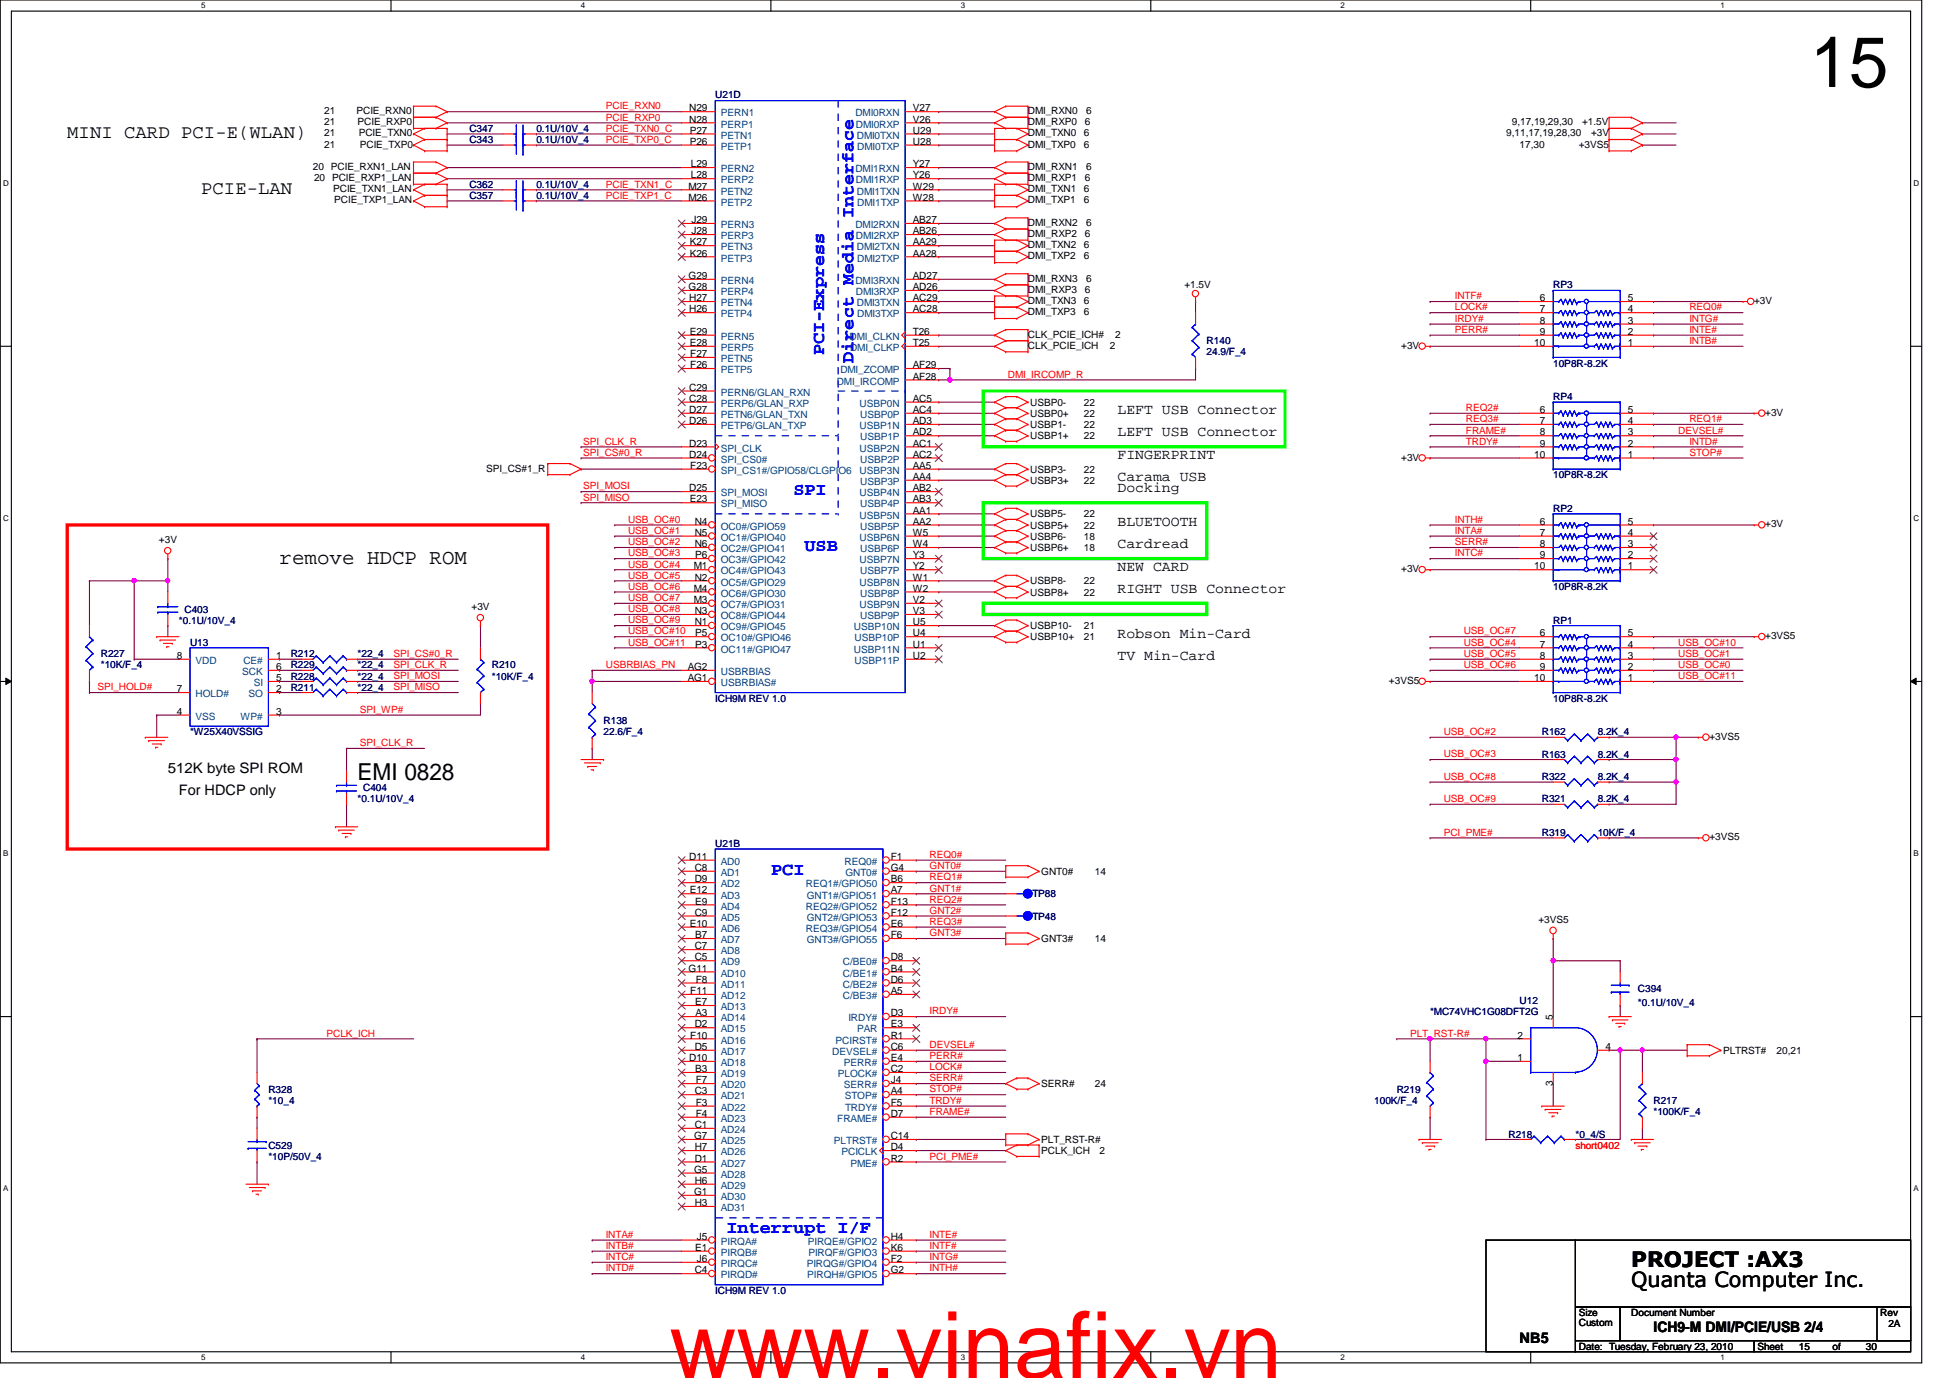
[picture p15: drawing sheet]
<svg xmlns="http://www.w3.org/2000/svg" width="297mm" height="210mm" viewBox="0 0 297 210" stroke-linecap="round" stroke-linejoin="round" font-family="sans-serif">
<defs><g id="words">
<text font-size="14.1" fill="#f00" x="102" y="209.9">www.vinafix.vn</text>
<text font-size="10.9" x="275.7" y="13.3">15</text>
<text font-size="3.6" x="54.5" y="118.9">EMI 0828</text>
<g font-size="3.2">
<text x="42.6" y="85.9">remove HDCP ROM</text>
<text x="248.5" y="196">Quanta Computer Inc.</text>
<text x="248.5" y="193">PROJECT :AX3</text>
</g>
<g font-size="2.9">
<text x="10.2" y="21">MINI CARD PCI-E(WLAN)</text>
<text x="30.6" y="29.5">PCIE-LAN</text>
</g>
<g font-size="2.7" fill="#00f">
<text x="125.6" y="54.1" transform="rotate(-90 125.6 54.1)">PCI-Express</text>
<text x="130" y="55.3" transform="rotate(-90 130 55.3)">Direct Media Interface</text>
<text x="120.9" y="75.4">SPI</text>
<text x="122.6" y="83.9">USB</text>
<text x="117.5" y="133.3">PCI</text>
<text x="110.7" y="187.8">Interrupt I/F</text>
</g>
<g font-size="2.2">
<text x="170.2" y="63.1">LEFT USB Connector</text>
<text x="170.2" y="69.9">FINGERPRINT</text>
<text x="170.2" y="66.5">LEFT USB Connector</text>
<text x="170.2" y="75">Docking</text>
<text x="170.2" y="73.3">Carama USB</text>
<text x="170.2" y="80.1">BLUETOOTH</text>
<text x="170.2" y="83.5">Cardread</text>
<text x="170.2" y="86.9">NEW CARD</text>
<text x="170.2" y="90.3">RIGHT USB Connector</text>
<text x="170.2" y="100.5">TV Min-Card</text>
<text x="170.2" y="97.1">Robson Min-Card</text>
<text x="25.6" y="117.7">512K byte SPI ROM</text>
<text x="27.3" y="121.2">For HDCP only</text>
<text x="251.9" y="202.9">ICH9-M DMI/PCIE/USB 2/4</text>
<text x="231.5" y="204.6">NB5</text>
</g>
<g font-size="1.5">
<text x="49.4" y="17.4">21</text>
<text x="54.3" y="17.4">PCIE_RXN0</text>
<text x="105" y="17">N29</text>
<text x="139.1" y="17">V27</text>
<text x="156.6" y="17.4">DMI_RXN0</text>
<text x="165.4" y="17.4">6</text>
<text x="49.4" y="22.5">21</text>
<text x="49.4" y="19.1">21</text>
<text x="49.4" y="20.8">21</text>
<text x="54.5" y="19.1">PCIE_RXP0</text>
<text x="54.6" y="20.8">PCIE_TXN0</text>
<text x="54.8" y="22.5">PCIE_TXP0</text>
<text x="105" y="18.7">N28</text>
<text x="105.1" y="20.4">P27</text>
<text x="105.1" y="22.1">P26</text>
<text x="139.1" y="18.7">V26</text>
<text x="139.1" y="20.4">U29</text>
<text x="139.1" y="22.1">U28</text>
<text x="156.6" y="22.5">DMI_TXP0</text>
<text x="156.6" y="19.1">DMI_RXP0</text>
<text x="156.6" y="20.8">DMI_TXN0</text>
<text x="165.1" y="22.5">6</text>
<text x="165.1" y="20.8">6</text>
<text x="165.3" y="19.1">6</text>
<text x="229.4" y="20.8">9,11,17,19,28,30</text>
<text x="230.3" y="19.1">9,17,19,29,30</text>
<text x="231.5" y="22.5">17,30</text>
<text x="240.5" y="22.5">+3VS5</text>
<text x="241" y="19.1">+1.5V</text>
<text x="242.4" y="20.8">+3V</text>
<text x="47.7" y="25.9">20 PCIE_RXN1_LAN</text>
<text x="47.8" y="27.6">20 PCIE_RXP1_LAN</text>
<text x="50.8" y="29.3">PCIE_TXN1_LAN</text>
<text x="104.9" y="28.9">M27</text>
<text x="105.2" y="25.5">L29</text>
<text x="105.2" y="27.2">L28</text>
<text x="139.1" y="25.5">Y27</text>
<text x="139.1" y="27.2">Y26</text>
<text x="139.1" y="28.9">W29</text>
<text x="156.6" y="25.9">DMI_RXN1</text>
<text x="156.6" y="27.6">DMI_RXP1</text>
<text x="156.6" y="29.3">DMI_TXN1</text>
<text x="165.1" y="29.3">6</text>
<text x="165.3" y="27.6">6</text>
<text x="165.4" y="25.9">6</text>
<text x="50.9" y="31">PCIE_TXP1_LAN</text>
<text x="104.9" y="30.6">M26</text>
<text x="105.3" y="34">J29</text>
<text x="105.3" y="35.7">J28</text>
<text x="139.1" y="30.6">W28</text>
<text x="139.1" y="34">AB27</text>
<text x="139.1" y="35.7">AB26</text>
<text x="156.6" y="34.4">DMI_RXN2</text>
<text x="156.6" y="31">DMI_TXP1</text>
<text x="165.1" y="31">6</text>
<text x="165.4" y="34.4">6</text>
<text x="105.1" y="37.4">K27</text>
<text x="105.1" y="39.1">K26</text>
<text x="139.1" y="37.4">AA29</text>
<text x="139.1" y="39.1">AA28</text>
<text x="156.6" y="36.1">DMI_RXP2</text>
<text x="156.6" y="37.8">DMI_TXN2</text>
<text x="156.6" y="39.5">DMI_TXP2</text>
<text x="165.1" y="37.8">6</text>
<text x="165.1" y="39.5">6</text>
<text x="165.3" y="36.1">6</text>
<text x="104.9" y="42.5">G29</text>
<text x="104.9" y="44.2">G28</text>
<text x="105" y="45.9">H27</text>
<text x="105" y="47.6">H26</text>
<text x="139.1" y="42.5">AD27</text>
<text x="139.1" y="44.2">AD26</text>
<text x="139.1" y="45.9">AC29</text>
<text x="139.1" y="47.6">AC28</text>
<text x="156.6" y="42.9">DMI_RXN3</text>
<text x="156.6" y="44.6">DMI_RXP3</text>
<text x="156.6" y="46.3">DMI_TXN3</text>
<text x="165.1" y="46.3">6</text>
<text x="165.3" y="44.6">6</text>
<text x="165.4" y="42.9">6</text>
<text x="180.4" y="43.9">+1.5V</text>
<text x="234.6" y="47.6">7</text>
<text x="234.6" y="45.9">6</text>
<text x="248" y="47.6">4</text>
<text x="248" y="45.9">5</text>
<text x="267.2" y="46.3">+3V</text>
<text x="105.1" y="51">E29</text>
<text x="105.1" y="52.7">E28</text>
<text x="139.1" y="51">T26</text>
<text x="139.1" y="52.7">T25</text>
<text x="156.6" y="51.4">CLK_PCIE_ICH#</text>
<text x="156.6" y="53.1">CLK_PCIE_ICH</text>
<text x="156.6" y="48">DMI_TXP3</text>
<text x="165.1" y="48">6</text>
<text x="169" y="53.1">2</text>
<text x="169.9" y="51.4">2</text>
<text x="213.4" y="53.1">+3V</text>
<text x="233.7" y="52.7">10</text>
<text x="234.6" y="51">9</text>
<text x="234.6" y="49.3">8</text>
<text x="248" y="52.7">1</text>
<text x="248" y="51">2</text>
<text x="248" y="49.3">3</text>
<text x="105" y="59.5">C29</text>
<text x="105.2" y="54.4">F27</text>
<text x="105.2" y="56.1">F26</text>
<text x="139.1" y="56.1">AF29</text>
<text x="139.1" y="57.8">AF28</text>
<text x="105" y="61.2">C28</text>
<text x="105" y="62.9">D27</text>
<text x="105" y="64.6">D26</text>
<text x="139.1" y="61.2">AC5</text>
<text x="139.1" y="62.9">AC4</text>
<text x="139.1" y="64.6">AD3</text>
<text x="156.9" y="61.8">USBP0-</text>
<text x="156.9" y="63.5">USBP0+</text>
<text x="156.9" y="65.2">USBP1-</text>
<text x="165.1" y="63.5">22</text>
<text x="165.1" y="61.8">22</text>
<text x="165.1" y="65.2">22</text>
<text x="234.6" y="64.6">7</text>
<text x="234.6" y="62.9">6</text>
<text x="248" y="64.6">4</text>
<text x="248" y="62.9">5</text>
<text x="268.9" y="63.3">+3V</text>
<text x="74.1" y="71.8">SPI_CS#1_R</text>
<text x="105" y="68">D23</text>
<text x="105" y="69.7">D24</text>
<text x="105.2" y="71.4">F23</text>
<text x="139.1" y="66.3">AD2</text>
<text x="139.1" y="68">AC1</text>
<text x="139.1" y="69.7">AC2</text>
<text x="139.1" y="71.4">AA5</text>
<text x="156.9" y="66.9">USBP1+</text>
<text x="165.1" y="66.9">22</text>
<text x="213.4" y="70.1">+3V</text>
<text x="233.7" y="69.7">10</text>
<text x="234.6" y="68">9</text>
<text x="234.6" y="66.3">8</text>
<text x="248" y="69.7">1</text>
<text x="248" y="68">2</text>
<text x="248" y="66.3">3</text>
<text x="105" y="74.8">D25</text>
<text x="105.1" y="76.5">E23</text>
<text x="139.1" y="73.1">AA4</text>
<text x="139.1" y="74.8">AB2</text>
<text x="139.1" y="76.5">AB3</text>
<text x="156.9" y="72">USBP3-</text>
<text x="156.9" y="73.7">USBP3+</text>
<text x="165.1" y="73.7">22</text>
<text x="165.1" y="72">22</text>
<text x="24.2" y="82.7">+3V</text>
<text x="105.8" y="79.9">N4</text>
<text x="105.8" y="81.6">N5</text>
<text x="105.8" y="83.4">N6</text>
<text x="139.1" y="78.2">AA1</text>
<text x="139.1" y="79.9">AA2</text>
<text x="139.1" y="81.6">W5</text>
<text x="139.1" y="83.4">W4</text>
<text x="156.9" y="78.8">USBP5-</text>
<text x="156.9" y="80.5">USBP5+</text>
<text x="156.9" y="82.2">USBP6-</text>
<text x="156.9" y="83.9">USBP6+</text>
<text x="165.1" y="80.5">22</text>
<text x="165.1" y="83.9">18</text>
<text x="165.1" y="78.8">22</text>
<text x="165.1" y="82.2">18</text>
<text x="234.6" y="83.4">8</text>
<text x="234.6" y="81.6">7</text>
<text x="234.6" y="79.9">6</text>
<text x="248" y="83.4">3</text>
<text x="248" y="81.6">4</text>
<text x="248" y="79.9">5</text>
<text x="268.9" y="80.3">+3V</text>
<text x="105.7" y="86.7">M1</text>
<text x="105.8" y="88.4">N2</text>
<text x="105.9" y="85">P6</text>
<text x="139.1" y="85">Y3</text>
<text x="139.1" y="86.7">Y2</text>
<text x="139.1" y="88.4">W1</text>
<text x="156.9" y="89">USBP8-</text>
<text x="165.1" y="89">22</text>
<text x="213.4" y="87.2">+3V</text>
<text x="233.7" y="86.7">10</text>
<text x="234.6" y="85">9</text>
<text x="248" y="86.7">1</text>
<text x="248" y="85">2</text>
<text x="71.8" y="93">+3V</text>
<text x="105.7" y="90.1">M4</text>
<text x="105.7" y="91.9">M3</text>
<text x="105.8" y="93.6">N3</text>
<text x="105.8" y="95.2">N1</text>
<text x="139.1" y="90.1">W2</text>
<text x="139.1" y="91.9">V2</text>
<text x="139.1" y="93.6">V3</text>
<text x="139.1" y="95.2">U5</text>
<text x="156.9" y="90.7">USBP8+</text>
<text x="156.9" y="95.8">USBP10-</text>
<text x="165.1" y="90.7">22</text>
<text x="165.1" y="95.8">21</text>
<text x="26.9" y="100.4">8</text>
<text x="42.1" y="100.4">1</text>
<text x="105.9" y="96.9">P5</text>
<text x="105.9" y="98.6">P3</text>
<text x="139.1" y="98.6">U1</text>
<text x="139.1" y="96.9">U4</text>
<text x="139.1" y="100.4">U2</text>
<text x="156.9" y="97.5">USBP10+</text>
<text x="165.1" y="97.5">21</text>
<text x="234.6" y="100.4">8</text>
<text x="234.6" y="98.6">7</text>
<text x="234.6" y="96.9">6</text>
<text x="248" y="100.4">3</text>
<text x="248" y="98.6">4</text>
<text x="248" y="96.9">5</text>
<text x="268.9" y="97.4">+3VS5</text>
<text x="26.9" y="105.5">7</text>
<text x="42.1" y="102.1">6</text>
<text x="42.1" y="103.8">5</text>
<text x="42.1" y="105.5">2</text>
<text x="104.8" y="103.8">AG1</text>
<text x="104.8" y="102.1">AG2</text>
<text x="211.6" y="104.2">+3VS5</text>
<text x="233.7" y="103.8">10</text>
<text x="234.6" y="102.1">9</text>
<text x="248" y="103.8">1</text>
<text x="248" y="102.1">2</text>
<text x="26.9" y="108.9">4</text>
<text x="42.1" y="108.9">3</text>
<text x="260.4" y="112.7">+3VS5</text>
<text x="105" y="131">D11</text>
<text x="135.7" y="131">F1</text>
<text x="260.4" y="128">+3VS5</text>
<text x="105.1" y="136.1">E12</text>
<text x="105.8" y="132.7">C8</text>
<text x="105.8" y="134.4">D9</text>
<text x="105.9" y="137.8">E9</text>
<text x="135.7" y="132.7">G4</text>
<text x="135.7" y="134.4">B6</text>
<text x="135.7" y="136.1">A7</text>
<text x="135.7" y="137.8">F13</text>
<text x="158.6" y="133.3">GNT0#</text>
<text x="166.8" y="133.3">14</text>
<text x="105.1" y="141.2">E10</text>
<text x="105.8" y="139.5">C9</text>
<text x="105.9" y="142.9">B7</text>
<text x="135.7" y="139.5">F12</text>
<text x="135.7" y="141.2">E6</text>
<text x="135.7" y="142.9">F6</text>
<text x="158.6" y="143.5">GNT3#</text>
<text x="166.8" y="143.5">14</text>
<text x="234.4" y="140.6">+3VS5</text>
<text x="104.9" y="148">G11</text>
<text x="105.8" y="144.6">C7</text>
<text x="105.8" y="146.3">C5</text>
<text x="106" y="149.7">F8</text>
<text x="135.7" y="146.3">D8</text>
<text x="135.7" y="148">B4</text>
<text x="135.7" y="149.7">D6</text>
<text x="105.2" y="151.4">F11</text>
<text x="105.9" y="153.1">E7</text>
<text x="106" y="154.8">A3</text>
<text x="135.7" y="151.4">A5</text>
<text x="135.7" y="154.8">D3</text>
<text x="236.6" y="155.4" transform="rotate(-90 236.6 155.4)">5</text>
<text x="105" y="161.6">D10</text>
<text x="105.2" y="158.2">F10</text>
<text x="105.8" y="156.5">D2</text>
<text x="105.8" y="159.9">D5</text>
<text x="135.7" y="156.5">E3</text>
<text x="135.7" y="158.2">R1</text>
<text x="135.7" y="159.9">C6</text>
<text x="135.7" y="161.6">E4</text>
<text x="231.1" y="158.2">2</text>
<text x="231.1" y="161.6">1</text>
<text x="244.6" y="159.9">4</text>
<text x="262.5" y="160.5">PLTRST#</text>
<text x="270.6" y="160.5">20,21</text>
<text x="105.8" y="166.7">C3</text>
<text x="105.9" y="163.3">B3</text>
<text x="106" y="165">F7</text>
<text x="135.7" y="163.3">C2</text>
<text x="135.7" y="165">J4</text>
<text x="135.7" y="166.7">A4</text>
<text x="158.6" y="165.6">SERR#</text>
<text x="166.8" y="165.6">24</text>
<text x="236.6" y="165.4" transform="rotate(-90 236.6 165.4)">3</text>
<text x="105.7" y="173.5">G7</text>
<text x="105.8" y="171.8">C1</text>
<text x="106" y="168.4">F3</text>
<text x="106" y="170.1">F4</text>
<text x="135.7" y="168.4">F5</text>
<text x="135.7" y="170.1">D7</text>
<text x="135.7" y="173.5">C14</text>
<text x="105.7" y="178.6">G5</text>
<text x="105.8" y="175.2">H7</text>
<text x="105.8" y="177">D1</text>
<text x="135.7" y="175.2">D4</text>
<text x="135.7" y="177">R2</text>
<text x="158.6" y="174.1">PLT_RST-R#</text>
<text x="158.6" y="175.8">PCLK_ICH</text>
<text x="167.5" y="175.8">2</text>
<text x="105.7" y="182">G1</text>
<text x="105.8" y="180.3">H6</text>
<text x="105.8" y="183.7">H3</text>
<text x="105.9" y="190.5">E1</text>
<text x="106.2" y="188.8">J5</text>
<text x="135.7" y="190.5">K6</text>
<text x="135.7" y="188.8">H4</text>
<text x="105.8" y="194">C4</text>
<text x="106.2" y="192.2">J6</text>
<text x="135.7" y="194">G2</text>
<text x="135.7" y="192.2">F2</text>
<text x="240.5" y="202">Custom</text>
<text x="240.5" y="200.5">Size</text>
<text x="248.5" y="200.5">Document Number</text>
<text x="286.4" y="200.5">Rev</text>
<text x="287.7" y="202.2">2A</text>
<text x="240.5" y="205.6">Date: Tuesday, February 23, 2010</text>
<text x="267.7" y="205.6">Sheet</text>
<text x="274" y="205.6">15</text>
<text x="279.1" y="205.6">of</text>
<text x="284.2" y="205.6">30</text>
</g>
<g font-size="1.5" fill="#f00">
<text x="92.3" y="16.7">PCIE_RXN0</text>
<text x="92.3" y="20.1">PCIE_TXN0_C</text>
<text x="92.3" y="21.8">PCIE_TXP0_C</text>
<text x="92.3" y="18.4">PCIE_RXP0</text>
<text x="92.3" y="28.6">PCIE_TXN1_C</text>
<text x="92.3" y="30.3">PCIE_TXP1_C</text>
<text x="221.6" y="47.3">LOCK#</text>
<text x="221.6" y="45.6">INTF#</text>
<text x="257.3" y="47.3">REQ0#</text>
<text x="221.6" y="50.7">PERR#</text>
<text x="221.6" y="49">IRDY#</text>
<text x="257.3" y="52.4">INTB#</text>
<text x="257.3" y="50.7">INTE#</text>
<text x="257.3" y="49">INTG#</text>
<text x="153.5" y="57.5">DMI_IRCOMP_R</text>
<text x="223.3" y="62.6">REQ2#</text>
<text x="223.3" y="64.3">REQ3#</text>
<text x="257.3" y="64.3">REQ1#</text>
<text x="88.9" y="67.7">SPI_CLK_R</text>
<text x="88.9" y="69.4">SPI_CS#0_R</text>
<text x="223.3" y="66">FRAME#</text>
<text x="223.3" y="67.7">TRDY#</text>
<text x="255.6" y="66">DEVSEL#</text>
<text x="257.3" y="67.7">INTD#</text>
<text x="257.3" y="69.4">STOP#</text>
<text x="88.9" y="76.2">SPI_MISO</text>
<text x="88.9" y="74.5">SPI_MOSI</text>
<text x="95.7" y="81.3">USB_OC#1</text>
<text x="95.7" y="83.1">USB_OC#2</text>
<text x="95.7" y="79.6">USB_OC#0</text>
<text x="221.6" y="83.1">SERR#</text>
<text x="221.6" y="81.3">INTA#</text>
<text x="221.6" y="79.6">INTH#</text>
<text x="95.7" y="86.4">USB_OC#4</text>
<text x="95.7" y="88.1">USB_OC#5</text>
<text x="95.7" y="89.8">USB_OC#6</text>
<text x="95.7" y="84.8">USB_OC#3</text>
<text x="221.6" y="84.8">INTC#</text>
<text x="95.7" y="91.6">USB_OC#7</text>
<text x="95.7" y="93.3">USB_OC#8</text>
<text x="95.7" y="95">USB_OC#9</text>
<text x="59.9" y="100.1">SPI_CS#0_R</text>
<text x="59.9" y="101.8">SPI_CLK_R</text>
<text x="92.3" y="101.8">USBRBIAS_PN</text>
<text x="95.7" y="98.3">USB_OC#11</text>
<text x="95.7" y="96.6">USB_OC#10</text>
<text x="223" y="101.8">USB_OC#6</text>
<text x="223" y="100.1">USB_OC#5</text>
<text x="223" y="98.3">USB_OC#4</text>
<text x="223" y="96.6">USB_OC#7</text>
<text x="255.6" y="101.8">USB_OC#0</text>
<text x="255.6" y="100.1">USB_OC#1</text>
<text x="255.6" y="98.3">USB_OC#10</text>
<text x="14.9" y="105.2">SPI_HOLD#</text>
<text x="59.9" y="105.2">SPI_MISO</text>
<text x="59.9" y="103.5">SPI_MOSI</text>
<text x="255.6" y="103.5">USB_OC#11</text>
<text x="54.8" y="108.6">SPI_WP#</text>
<text x="54.8" y="113.7">SPI_CLK_R</text>
<text x="219.9" y="112">USB_OC#2</text>
<text x="219.9" y="115.4">USB_OC#3</text>
<text x="219.9" y="118.8">USB_OC#8</text>
<text x="219.9" y="122.2">USB_OC#9</text>
<text x="141.6" y="130.7">REQ0#</text>
<text x="219.9" y="127.3">PCI_PME#</text>
<text x="141.6" y="132.4">GNT0#</text>
<text x="141.6" y="134.1">REQ1#</text>
<text x="141.6" y="135.8">GNT1#</text>
<text x="141.6" y="137.5">REQ2#</text>
<text x="141.6" y="139.2">GNT2#</text>
<text x="141.6" y="140.9">REQ3#</text>
<text x="141.6" y="142.6">GNT3#</text>
<text x="141.6" y="154.5">IRDY#</text>
<text x="49.7" y="157.9">PCLK_ICH</text>
<text x="141.6" y="159.6">DEVSEL#</text>
<text x="141.6" y="161.3">PERR#</text>
<text x="214.8" y="157.9">PLT_RST-R#</text>
<text x="141.6" y="163">LOCK#</text>
<text x="141.6" y="164.7">SERR#</text>
<text x="141.6" y="166.4">STOP#</text>
<text x="141.6" y="168.1">TRDY#</text>
<text x="141.6" y="169.8">FRAME#</text>
<text x="141.6" y="176.7">PCI_PME#</text>
<text x="240" y="175">short0402</text>
<text x="92.3" y="188.6">INTA#</text>
<text x="92.3" y="190.2">INTB#</text>
<text x="92.3" y="191.9">INTC#</text>
<text x="141.6" y="188.6">INTE#</text>
<text x="141.6" y="190.2">INTF#</text>
<text x="141.6" y="191.9">INTG#</text>
<text x="92.3" y="193.7">INTD#</text>
<text x="141.6" y="193.7">INTH#</text>
</g>
<g font-size="1.5" fill="#000080">
<text x="109" y="15">U21D</text>
<text x="71.5" y="20.1">C347</text>
<text x="71.5" y="21.8">C343</text>
<text x="81.7" y="20.1">0.1U/10V_4</text>
<text x="81.7" y="21.8">0.1U/10V_4</text>
<text x="71.5" y="28.6">C362</text>
<text x="81.7" y="28.6">0.1U/10V_4</text>
<text x="71.5" y="30.3">C357</text>
<text x="81.7" y="30.3">0.1U/10V_4</text>
<text x="236.6" y="43.9">RP3</text>
<text x="183.8" y="52.5">R140</text>
<text x="183.8" y="54.1">24.9/F_4</text>
<text x="236.6" y="55.8">10P8R-8.2K</text>
<text x="236.6" y="61">RP4</text>
<text x="236.6" y="78">RP2</text>
<text x="236.6" y="72.9">10P8R-8.2K</text>
<text x="236.6" y="89.9">10P8R-8.2K</text>
<text x="27.3" y="95">*0.1U/10V_4</text>
<text x="28.1" y="93.3">C403</text>
<text x="236.6" y="95">RP1</text>
<text x="15.4" y="100.1">R227</text>
<text x="15.4" y="101.8">*10K/F_4</text>
<text x="29" y="98.4">U13</text>
<text x="44.3" y="101.8">R229</text>
<text x="44.3" y="100.1">R212</text>
<text x="54.5" y="101.8">*22_4</text>
<text x="54.5" y="100.1">*22_4</text>
<text x="74.9" y="101.8">R210</text>
<text x="44.3" y="105.2">R211</text>
<text x="44.3" y="103.5">R228</text>
<text x="54.5" y="105.2">*22_4</text>
<text x="54.5" y="103.5">*22_4</text>
<text x="74.9" y="103.5">*10K/F_4</text>
<text x="109" y="106.9">ICH9M REV 1.0</text>
<text x="236.6" y="106.9">10P8R-8.2K</text>
<text x="29" y="112">*W25X40VSSIG</text>
<text x="91.9" y="110.3">R138</text>
<text x="91.9" y="112">22.6/F_4</text>
<text x="234.9" y="112">R162</text>
<text x="243.4" y="112">8.2K_4</text>
<text x="234.9" y="115.4">R163</text>
<text x="234.9" y="118.8">R322</text>
<text x="243.4" y="115.4">8.2K_4</text>
<text x="243.4" y="118.8">8.2K_4</text>
<text x="54.5" y="122.2">*0.1U/10V_4</text>
<text x="55.3" y="120.5">C404</text>
<text x="234.9" y="122.2">R321</text>
<text x="243.4" y="122.2">8.2K_4</text>
<text x="109" y="129">U21B</text>
<text x="234.9" y="127.3">R319</text>
<text x="243.4" y="127.3">10K/F_4</text>
<text x="157.3" y="136.7">TP88</text>
<text x="157.3" y="140.1">TP48</text>
<text x="217.8" y="154.6">*MC74VHC1G08DFT2G</text>
<text x="231.5" y="152.9">U12</text>
<text x="249.5" y="151.1">C394</text>
<text x="249.5" y="153.2">*0.1U/10V_4</text>
<text x="40.9" y="166.5">R328</text>
<text x="212.8" y="166.5">R219</text>
<text x="40.9" y="168.1">*10_4</text>
<text x="209.3" y="168.1">100K/F_4</text>
<text x="229.8" y="173.3">R218</text>
<text x="240" y="173.3">*0_4/S</text>
<text x="251.9" y="168.1">R217</text>
<text x="251.9" y="169.9">*100K/F_4</text>
<text x="40.9" y="175">C529</text>
<text x="40.9" y="176.7">*10P/50V_4</text>
<text x="109" y="197.1">ICH9M REV 1.0</text>
</g>
<g font-size="1.5" fill="#004080">
<text x="109.8" y="17.7">PERN1</text>
<text x="130.3" y="17.7">DMI0RXN</text>
<text x="109.8" y="19.4">PERP1</text>
<text x="109.8" y="21.1">PETN1</text>
<text x="109.8" y="22.8">PETP1</text>
<text x="130.4" y="19.4">DMI0RXP</text>
<text x="130.5" y="21.1">DMI0TXN</text>
<text x="130.6" y="22.8">DMI0TXP</text>
<text x="109.8" y="26.2">PERN2</text>
<text x="109.8" y="27.9">PERP2</text>
<text x="109.8" y="29.6">PETN2</text>
<text x="130.3" y="26.2">DMI1RXN</text>
<text x="130.4" y="27.9">DMI1RXP</text>
<text x="130.5" y="29.6">DMI1TXN</text>
<text x="109.8" y="31.3">PETP2</text>
<text x="109.8" y="34.8">PERN3</text>
<text x="130.3" y="34.8">DMI2RXN</text>
<text x="130.6" y="31.3">DMI1TXP</text>
<text x="109.8" y="36.4">PERP3</text>
<text x="109.8" y="38.1">PETN3</text>
<text x="109.8" y="39.8">PETP3</text>
<text x="130.4" y="36.4">DMI2RXP</text>
<text x="130.5" y="38.1">DMI2TXN</text>
<text x="130.6" y="39.8">DMI2TXP</text>
<text x="109.8" y="43.3">PERN4</text>
<text x="109.8" y="45">PERP4</text>
<text x="109.8" y="46.7">PETN4</text>
<text x="130.3" y="43.3">DMI3RXN</text>
<text x="130.4" y="45">DMI3RXP</text>
<text x="130.5" y="46.7">DMI3TXN</text>
<text x="109.8" y="48.3">PETP4</text>
<text x="109.8" y="51.8">PERN5</text>
<text x="109.8" y="53.5">PERP5</text>
<text x="129.4" y="51.8">DMI_CLKN</text>
<text x="129.5" y="53.5">DMI_CLKP</text>
<text x="130.6" y="48.3">DMI3TXP</text>
<text x="109.8" y="55.2">PETN5</text>
<text x="109.8" y="56.9">PETP5</text>
<text x="127.5" y="58.6">DMI_IRCOMP</text>
<text x="128" y="56.9">DMI_ZCOMP</text>
<text x="109.8" y="60.3">PERN6/GLAN_RXN</text>
<text x="109.8" y="62">PERP6/GLAN_RXP</text>
<text x="109.8" y="63.7">PETN6/GLAN_TXN</text>
<text x="109.8" y="65.4">PETP6/GLAN_TXP</text>
<text x="130.9" y="62">USBP0N</text>
<text x="130.9" y="65.4">USBP1N</text>
<text x="131" y="63.7">USBP0P</text>
<text x="109.8" y="68.8">SPI_CLK</text>
<text x="109.8" y="70.5">SPI_CS0#</text>
<text x="130.9" y="68.8">USBP2N</text>
<text x="131" y="67.1">USBP1P</text>
<text x="131" y="70.5">USBP2P</text>
<text x="109.8" y="72.2">SPI_CS1#/GPIO58/CLGPIO6</text>
<text x="109.8" y="75.6">SPI_MOSI</text>
<text x="109.8" y="77.3">SPI_MISO</text>
<text x="130.9" y="72.2">USBP3N</text>
<text x="130.9" y="75.6">USBP4N</text>
<text x="131" y="73.9">USBP3P</text>
<text x="131" y="77.3">USBP4P</text>
<text x="109.8" y="80.7">OC0#/GPIO59</text>
<text x="109.8" y="82.4">OC1#/GPIO40</text>
<text x="130.9" y="79">USBP5N</text>
<text x="130.9" y="82.4">USBP6N</text>
<text x="131" y="80.7">USBP5P</text>
<text x="109.8" y="84.1">OC2#/GPIO41</text>
<text x="109.8" y="85.8">OC3#/GPIO42</text>
<text x="109.8" y="87.5">OC4#/GPIO43</text>
<text x="109.8" y="89.2">OC5#/GPIO29</text>
<text x="130.9" y="85.8">USBP7N</text>
<text x="130.9" y="89.2">USBP8N</text>
<text x="131" y="84.1">USBP6P</text>
<text x="131" y="87.5">USBP7P</text>
<text x="109.8" y="90.9">OC6#/GPIO30</text>
<text x="109.8" y="92.6">OC7#/GPIO31</text>
<text x="109.8" y="94.3">OC8#/GPIO44</text>
<text x="130.9" y="92.6">USBP9N</text>
<text x="131" y="90.9">USBP8P</text>
<text x="131" y="94.3">USBP9P</text>
<text x="29.8" y="101.1">VDD</text>
<text x="37.1" y="101.1">CE#</text>
<text x="109.8" y="96">OC9#/GPIO45</text>
<text x="109.8" y="97.7">OC10#/GPIO46</text>
<text x="109.8" y="99.4">OC11#/GPIO47</text>
<text x="130.1" y="96">USBP10N</text>
<text x="130.1" y="99.4">USBP11N</text>
<text x="130.2" y="97.7">USBP10P</text>
<text x="130.2" y="101.1">USBP11P</text>
<text x="29.8" y="106.2">HOLD#</text>
<text x="36.9" y="102.8">SCK</text>
<text x="37.8" y="106.2">SO</text>
<text x="38.6" y="104.5">SI</text>
<text x="109.8" y="104.5">USBRBIAS#</text>
<text x="109.8" y="102.8">USBRBIAS</text>
<text x="29.8" y="109.6">VSS</text>
<text x="36.7" y="109.6">WP#</text>
<text x="109.8" y="131.7">AD0</text>
<text x="128.6" y="131.7">REQ0#</text>
<text x="109.8" y="133.4">AD1</text>
<text x="109.8" y="135.2">AD2</text>
<text x="109.8" y="136.9">AD3</text>
<text x="122.8" y="135.2">REQ1#/GPIO50</text>
<text x="122.9" y="136.9">GNT1#/GPIO51</text>
<text x="128.8" y="133.4">GNT0#</text>
<text x="109.8" y="138.6">AD4</text>
<text x="109.8" y="140.3">AD5</text>
<text x="109.8" y="141.9">AD6</text>
<text x="109.8" y="143.7">AD7</text>
<text x="122.8" y="138.6">REQ2#/GPIO52</text>
<text x="122.8" y="141.9">REQ3#/GPIO54</text>
<text x="122.9" y="140.3">GNT2#/GPIO53</text>
<text x="122.9" y="143.7">GNT3#/GPIO55</text>
<text x="109.8" y="145.4">AD8</text>
<text x="109.8" y="147.1">AD9</text>
<text x="109.8" y="148.8">AD10</text>
<text x="128.4" y="147.1">C/BE0#</text>
<text x="128.4" y="148.8">C/BE1#</text>
<text x="109.8" y="150.5">AD11</text>
<text x="109.8" y="152.2">AD12</text>
<text x="109.8" y="153.9">AD13</text>
<text x="109.8" y="155.6">AD14</text>
<text x="128.4" y="150.5">C/BE2#</text>
<text x="128.4" y="152.2">C/BE3#</text>
<text x="129.2" y="155.6">IRDY#</text>
<text x="109.8" y="157.3">AD15</text>
<text x="109.8" y="159">AD16</text>
<text x="109.8" y="160.7">AD17</text>
<text x="126.8" y="160.7">DEVSEL#</text>
<text x="127.3" y="159">PCIRST#</text>
<text x="130.6" y="157.3">PAR</text>
<text x="109.8" y="162.4">AD18</text>
<text x="109.8" y="164.1">AD19</text>
<text x="109.8" y="165.8">AD20</text>
<text x="109.8" y="167.5">AD21</text>
<text x="127.6" y="164.1">PLOCK#</text>
<text x="128.6" y="162.4">PERR#</text>
<text x="128.6" y="165.8">SERR#</text>
<text x="128.7" y="167.5">STOP#</text>
<text x="109.8" y="169.2">AD22</text>
<text x="109.8" y="170.9">AD23</text>
<text x="109.8" y="172.6">AD24</text>
<text x="127.5" y="170.9">FRAME#</text>
<text x="128.7" y="169.2">TRDY#</text>
<text x="109.8" y="174.3">AD25</text>
<text x="109.8" y="176">AD26</text>
<text x="109.8" y="177.7">AD27</text>
<text x="109.8" y="179.4">AD28</text>
<text x="127" y="174.3">PLTRST#</text>
<text x="128.2" y="176">PCICLK</text>
<text x="129.5" y="177.7">PME#</text>
<text x="109.8" y="181.1">AD29</text>
<text x="109.8" y="182.8">AD30</text>
<text x="109.8" y="184.5">AD31</text>
<text x="109.8" y="189.6">PIRQA#</text>
<text x="109.8" y="191.3">PIRQB#</text>
<text x="123.1" y="189.6">PIRQE#/GPIO2</text>
<text x="123.1" y="191.3">PIRQF#/GPIO3</text>
<text x="109.8" y="193">PIRQC#</text>
<text x="109.8" y="194.7">PIRQD#</text>
<text x="122.9" y="193">PIRQG#/GPIO4</text>
<text x="123" y="194.7">PIRQH#/GPIO5</text>
</g>
<g font-size="1.2">
<text x="30.6" y="1.3">5</text>
<text x="88.5" y="1.3">4</text>
<text x="146.3" y="1.3">3</text>
<text x="204.2" y="1.3">2</text>
<text x="262.1" y="1.3">1</text>
<text x=".5" y="28.3">D</text>
<text x="291.5" y="28.3">D</text>
<text x=".5" y="79.4">C</text>
<text x="291.5" y="79.4">C</text>
<text x=".5" y="130.4">B</text>
<text x="291.5" y="130.4">B</text>
<text x=".5" y="181.5">A</text>
<text x="291.5" y="181.5">A</text>
<text x="30.6" y="207.2">5</text>
<text x="88.5" y="207.2">4</text>
<text x="146.3" y="207.2">3</text>
<text x="204.2" y="207.2">2</text>
<text x="262.1" y="207.2">1</text>
</g>
</g></defs>
<path d="M0 0h292.7v207.6h-292.7zM1.7 1.7h289.3v204.2h-289.3z" fill="none" stroke="#000" stroke-width=".17"/>
<g fill="#fff">
<path d="M30.6 .2h.7v1.3h-.7z"/>
<path d="M30.6 206.1h.7v1.3h-.7z"/>
</g>
<path d="M59.6 0v1.7M59.6 205.9v1.7" fill="none" stroke="#000" stroke-width=".17"/>
<g fill="#fff">
<path d="M88.5 .2h.6v1.3h-.6z"/>
<path d="M88.5 206.1h.6v1.3h-.6z"/>
</g>
<path d="M117.4 0v1.7M117.4 205.9v1.7" fill="none" stroke="#000" stroke-width=".17"/>
<g fill="#fff">
<path d="M146.3 .2h.7v1.3h-.7z"/>
<path d="M146.3 206.1h.7v1.3h-.7z"/>
</g>
<path d="M175.3 0v1.7M175.3 205.9v1.7" fill="none" stroke="#000" stroke-width=".17"/>
<g fill="#fff">
<path d="M204.2 .2h.6v1.3h-.6z"/>
<path d="M204.2 206.1h.6v1.3h-.6z"/>
</g>
<path d="M233.2 0v1.7M233.2 205.9v1.7" fill="none" stroke="#000" stroke-width=".17"/>
<g fill="#fff">
<path d="M262.1 .2h.6v1.3h-.6z"/>
<path d="M262.1 206.1h.6v1.3h-.6z"/>
<path d="M.5 27.2h.8v1.4h-.8z"/>
<path d="M291.5 27.2h.8v1.4h-.8z"/>
<path d="M.5 78.3h.8v1.3h-.8z"/>
<path d="M291.5 78.3h.8v1.3h-.8z"/>
</g>
<path d="M0 52.7h1.7M291 52.7h1.7" fill="none" stroke="#000" stroke-width=".17"/>
<g fill="#fff">
<path d="M.5 129.3h.7v1.4h-.7z"/>
<path d="M291.5 129.3h.7v1.4h-.7z"/>
</g>
<path d="M0 103.8h1.7M291 103.8h1.7" fill="none" stroke="#000" stroke-width=".17"/>
<path d="M.9 103.3l.8 .5-.8 .5zM291 103.8l.9-.5v1z" fill="#000"/>
<path d="M.9 103.3l.8 .5-.8 .5zM291 103.8l.9-.5v1z" fill="none" stroke="#000" stroke-width=".15"/>
<g fill="#fff">
<path d="M.5 180.4h.7v1.3h-.7z"/>
<path d="M291.5 180.4h.7v1.3h-.7z"/>
</g>
<path d="M0 154.9h1.7M291 154.9h1.7" fill="none" stroke="#000" stroke-width=".17"/>
<g fill="none" stroke="#800040" stroke-width=".17">
<path d="M143 17h.1M143 18.7h.1M143 17h8.5M143 18.7h8.5M143 20.4h.1M143 22.1h.1M143 25.5h.1M143 27.2h.1M143 28.9h.1M143 30.6h.1M143 34h.1M143 35.7h.1"/>
<path d="M143 37.4h.1M143 39.1h.1M143 20.4h8.5M143 22.1h8.5M143 25.5h8.5M143 27.2h8.5M143 28.9h8.5M143 30.6h8.5M143 34h8.5M143 35.7h8.5M143 37.4h8.5M143 39.1h8.5"/>
<path d="M143 52.7h.1M143 51.1h.1M143 42.5h.1M143 44.2h.1M143 45.9h.1M143 47.6h.1M143 57.9h.1M143 52.7h8.5M143 51.1h8.5M143 42.5h8.5M143 44.2h8.5M143 45.9h8.5"/>
<path d="M143 47.6h8.5M144.7 56.1h.1M144.7 56.1v1.8h-1.7M143 61.3h.1M143 62.9h.1M143 71.5h.1M143 73.2h.1M143 78.3h.1M143 80h.1M143 61.3h8.5M143 62.9h8.5M143 71.5h8.5"/>
<path d="M143 73.2h8.5M143 78.3h8.5M143 80h8.5M143 90.2h.1M143 95.3h.1M143 97h.1M143 90.2h8.5M143 95.3h8.5M143 97h8.5M139.6 131h.1M139.6 132.7h.1M139.6 134.5h.1"/>
<path d="M139.6 136.1h.1M139.6 137.8h.1M139.6 139.5h.1M139.6 131h13.6M139.6 132.7h13.6M139.6 134.5h13.6M139.6 136.1h13.6M139.6 137.8h13.6M139.6 139.5h13.6M139.6 141.2h.1M139.6 143h.1M139.6 154.9h.1"/>
<path d="M139.6 160h.1M139.6 141.2h13.6M139.6 143h13.6M139.6 154.9h13.6M139.6 160h13.6M139.6 161.7h.1M139.6 163.4h.1M139.6 165.1h.1M139.6 166.8h.1M139.6 168.5h.1M139.6 170.2h.1M139.6 173.6h.1"/>
<path d="M139.6 175.3h.1M139.6 177h.1M139.6 161.7h13.6M139.6 163.4h13.6M139.6 165.1h13.6M139.6 166.8h13.6M139.6 168.5h13.6M139.6 170.2h13.6M139.6 173.6h13.6M139.6 175.3h13.6M139.6 177h13.6M90.2 188.9h.1"/>
<path d="M90.2 190.6h.1M90.2 192.3h.1M90.2 194h.1M90.2 188.9h13.6M90.2 190.6h13.6M90.2 192.3h13.6M90.2 194h13.6M139.6 194h.1M139.6 188.9h.1M139.6 190.6h.1M139.6 192.3h.1M139.6 188.9h13.6"/>
<path d="M139.6 190.6h13.6M139.6 192.3h13.6M139.6 194h13.6"/>
</g>
<circle cx="144.7" cy="57.8" r=".32" fill="#f0f"/>
<circle cx="144.7" cy="57.8" r=".32" fill="none" stroke="#f0f" stroke-width=".17"/>
<path d="M143 56.1h.1M143 56.1h1.7M144.7 57.9h.1M144.7 57.9h37.4" fill="none" stroke="#800040" stroke-width=".17"/>
<circle cx="144.7" cy="57.8" r=".32" fill="#f0f"/>
<circle cx="144.7" cy="57.8" r=".32" fill="none" stroke="#f0f" stroke-width=".17"/>
<g fill="none" stroke="#800040" stroke-width=".17">
<path d="M88.5 68.1h.1M88.5 69.8h.1M88.5 71.5h.1M88.5 76.6h.1M88.5 74.9h.1M88.5 68.1h15.3M88.5 69.8h15.3M88.5 71.5h15.3M88.5 76.6h15.3M88.5 74.9h15.3M93.6 80h.1M93.6 80h10.2"/>
<path d="M93.6 81.7h.1M93.6 83.4h.1M93.6 86.8h.1M93.6 88.5h.1M93.6 90.2h.1M93.6 91.9h.1M93.6 93.6h.1M93.6 95.3h.1M93.6 85.1h.1M93.6 81.7h10.2M93.6 83.4h10.2M93.6 86.8h10.2"/>
<path d="M93.6 88.5h10.2M93.6 90.2h10.2M93.6 91.9h10.2M93.6 93.6h10.2M93.6 95.3h10.2M93.6 85.1h10.2M90.2 102.1h.1M90.2 103.8h.1M90.2 114h.1M90.2 102.1h13.6M90.2 103.8v1.7M90.2 114v1.7"/>
<path d="M90.2 103.8h13.6"/>
</g>
<circle cx="90.2" cy="103.8" r=".32" fill="#f0f"/>
<circle cx="90.2" cy="103.8" r=".32" fill="none" stroke="#f0f" stroke-width=".17"/>
<path d="M217.8 52.7h.1M217.8 52.7h13.7M251.9 45.9h.1M251.9 45.9h13.6M251.9 80h.1M251.9 80h15.3M217.8 86.8h.1M217.8 86.8h13.7M90.2 102.1h.1M90.2 102.1v1.7M250.2 160h.1M250.2 160h6.8" fill="none" stroke="#800040" stroke-width=".17"/>
<circle cx="250.2" cy="160" r=".32" fill="#f0f"/>
<circle cx="250.2" cy="160" r=".32" fill="none" stroke="#f0f" stroke-width=".17"/>
<path d="M226.4 158.2h.1M226.4 158.2h5.1" fill="none" stroke="#800040" stroke-width=".17"/>
<circle cx="226.3" cy="158.2" r=".32" fill="#f0f"/>
<circle cx="226.3" cy="158.2" r=".32" fill="none" stroke="#f0f" stroke-width=".17"/>
<path d="M236.6 146.3h.1M236.6 146.3v8.6M246.8 153.2h.1M246.8 153.2v1.7M226.4 161.7h.1M226.4 161.7h5.1M226.4 161.7v11.9M236.6 165.1h.1M236.6 165.1v3.4" fill="none" stroke="#800040" stroke-width=".17"/>
<circle cx="226.3" cy="161.6" r=".32" fill="#f0f"/>
<circle cx="226.3" cy="161.6" r=".32" fill="none" stroke="#f0f" stroke-width=".17"/>
<path d="M236.6 146.3h.1M236.6 146.3h10.2" fill="none" stroke="#800040" stroke-width=".17"/>
<circle cx="236.6" cy="146.3" r=".32" fill="#f0f"/>
<circle cx="236.6" cy="146.3" r=".32" fill="none" stroke="#f0f" stroke-width=".17"/>
<g fill="none" stroke="#800040" stroke-width=".17">
<path d="M68.1 17h.1M68.1 18.7h.1M68.1 17h35.7M68.1 18.7h35.7M68.1 22.1h.1M68.1 30.6h.1M68.1 28.9h.1M68.1 20.4h.1M68.1 25.5h.1M68.1 27.2h.1M68.1 22.1h8.5M68.1 30.6h8.5"/>
<path d="M68.1 28.9h8.5M68.1 20.4h8.5M68.1 25.5h35.7M68.1 27.2h35.7M81.7 20.4h.1M81.7 22.1h.1M81.7 28.9h.1M81.7 30.6h.1M81.7 22.1h22.1M81.7 30.6h22.1M81.7 28.9h22.1M81.7 20.4h22.1"/>
<path d="M182.1 56.1h.1M182.1 56.1v1.8M93.6 98.7h.1M93.6 97h.1M93.6 97h10.2M93.6 98.7h10.2M251.9 97h.1M251.9 97h15.3M217.8 103.8h.1M217.8 115.7h.1M217.8 112.3h.1M217.8 103.8h13.7"/>
<path d="M217.8 115.7h18.8M217.8 112.3h18.8M255.3 112.3h.1M255.3 112.3h3.4M246.8 146.3h.1M246.8 146.3v1.7"/>
</g>
<circle cx="255.3" cy="112.3" r=".32" fill="#f0f"/>
<circle cx="255.3" cy="112.3" r=".32" fill="none" stroke="#f0f" stroke-width=".17"/>
<path d="M182.1 45.9h.1M182.1 45.9v1.7M245.1 115.7h.1M245.1 115.7h10.2M217.8 158.2h.1M217.8 158.2h8.6" fill="none" stroke="#800040" stroke-width=".17"/>
<circle cx="217.8" cy="158.2" r=".32" fill="#f0f"/>
<circle cx="217.8" cy="158.2" r=".32" fill="none" stroke="#f0f" stroke-width=".17"/>
<g fill="none" stroke="#800040" stroke-width=".17">
<path d="M250.2 18.7h.1M250.2 18.7h5.1M250.2 20.4h.1M250.2 22.1h.1M250.2 20.4h5.1M250.2 22.1h5.1M217.8 51.1h.1M217.8 49.4h.1M217.8 47.6h.1M217.8 45.9h.1M217.8 51.1h13.7M217.8 49.4h13.7"/>
<path d="M217.8 47.6h13.7M217.8 45.9h13.7M251.9 52.7h.1M251.9 51.1h.1M251.9 49.4h.1M251.9 47.6h.1M251.9 52.7h13.6M251.9 51.1h13.6M251.9 49.4h13.6M251.9 47.6h13.6M217.8 80h.1M217.8 80h13.7"/>
<path d="M143 81.7h.1M143 83.4h.1M143 81.7h8.5M143 83.4h8.5M217.8 98.7h.1M217.8 97h.1M217.8 85.1h.1M217.8 83.4h.1M217.8 81.7h.1M217.8 81.7h13.7M217.8 83.4h13.7M217.8 98.7h13.7"/>
<path d="M217.8 97h13.7M217.8 85.1h13.7M251.9 98.7h.1M251.9 98.7h13.6M217.8 119.1h.1M217.8 102.1h.1M217.8 100.4h.1M217.8 119.1h18.8M217.8 102.1h13.7M217.8 100.4h13.7M245.1 119.1h.1M245.1 119.1h10.2"/>
<path d="M251.9 103.8h.1M251.9 102.1h.1M251.9 100.4h.1M251.9 103.8h13.6M251.9 102.1h13.6M251.9 100.4h13.6M255.3 119.1h.1M255.3 119.1v3.4h-10.2M217.8 122.5h.1M217.8 122.5h18.8M245.1 122.5h.1M236.6 143h.1"/>
<path d="M236.6 143v3.3M246.8 160h.1M246.8 160h3.4"/>
</g>
<circle cx="255.3" cy="119.1" r=".32" fill="#f0f"/>
<circle cx="255.3" cy="119.1" r=".32" fill="none" stroke="#f0f" stroke-width=".17"/>
<path d="M245.1 112.3h.1M245.1 112.3h10.2M255.3 112.3h.1M255.3 115.7h.1M255.3 112.3v6.8" fill="none" stroke="#800040" stroke-width=".17"/>
<circle cx="255.3" cy="115.7" r=".32" fill="#f0f"/>
<circle cx="255.3" cy="115.7" r=".32" fill="none" stroke="#f0f" stroke-width=".17"/>
<g fill="none" stroke="#800040" stroke-width=".17">
<path d="M13.6 88.5h.1M13.6 88.5v6.8M20.4 88.5h.1M20.4 88.5h5.2M73.2 95.3h.1M73.2 95.3v3.4M13.6 105.5h.1M13.6 103.8h.1M13.6 105.5h13.7M13.6 103.8v1.7M23.9 108.9h.1M23.9 108.9h3.4"/>
<path d="M23.9 108.9v3.4M42.6 108.9h.1M54.5 105.5h.1M54.5 103.8h.1M54.5 100.4h.1M54.5 102.1h.1M54.5 105.5h15.3M54.5 103.8h15.3M54.5 100.4h15.3M54.5 102.1h15.3M73.2 107.2h.1M73.2 107.2v1.7h-30.6"/>
<path d="M212.8 158.2h.1M212.8 158.2h5M217.8 170.2h.1M217.8 170.2v3.4"/>
</g>
<circle cx="25.5" cy="88.5" r=".32" fill="#f0f"/>
<circle cx="25.5" cy="88.5" r=".32" fill="none" stroke="#f0f" stroke-width=".17"/>
<g fill="none" stroke="#800040" stroke-width=".17">
<path d="M25.6 95.3h.1M25.6 95.3v1.7M42.6 102.1h.1M42.6 100.4h.1M42.6 103.8h.1M42.6 105.5h.1M42.6 102.1h3.4M42.6 100.4h3.4M42.6 103.8h3.4M42.6 105.5h3.4M52.8 114h.1M52.8 114v3.4"/>
<path d="M52.8 114h11.9M52.8 122.5h.1M52.8 122.5v3.4M217.8 127.6h.1M217.8 127.6h18.8M245.1 127.6h.1M245.1 127.6h13.6M217.8 158.2h.1M217.8 158.2v3.5M246.8 160h.1M246.8 160v13.6h-6.8M250.2 160h.1"/>
<path d="M250.2 160v3.4M240 173.6h.1M250.2 171.9h.1M250.2 171.9v1.7"/>
</g>
<circle cx="246.8" cy="160" r=".32" fill="#f0f"/>
<circle cx="246.8" cy="160" r=".32" fill="none" stroke="#f0f" stroke-width=".17"/>
<g fill="none" stroke="#800040" stroke-width=".17">
<path d="M20.4 88.5h.1M20.4 88.5v11.9M143 88.5h.1M143 88.5h8.5M39.2 158.2h.1M39.2 158.2v5.2M39.2 158.2h23.8M245.1 160h.1M245.1 160h1.7M39.2 177h.1M39.2 170.2h.1M39.2 170.2v1.7"/>
<path d="M39.2 177v3.4M226.4 173.6h.1M226.4 173.6h5.1"/>
</g>
<circle cx="20.4" cy="88.5" r=".32" fill="#f0f"/>
<circle cx="20.4" cy="88.5" r=".32" fill="none" stroke="#f0f" stroke-width=".17"/>
<g fill="none" stroke="#800040" stroke-width=".17">
<path d="M143 64.6h.1M143 66.4h.1M143 64.6h8.5M143 66.4h8.5M217.8 69.8h.1M217.8 66.4h.1M217.8 62.9h.1M217.8 64.6h.1M217.8 68.1h.1M217.8 69.8h13.7M217.8 62.9h13.7M217.8 68.1h13.7"/>
<path d="M217.8 64.6h13.7M217.8 66.4h13.7M251.9 62.9h.1M251.9 68.1h.1M251.9 69.8h.1M251.9 64.6h.1M251.9 66.4h.1M251.9 69.8h13.6M251.9 62.9h15.3M251.9 68.1h13.6M251.9 64.6h13.6M251.9 66.4h13.6"/>
<path d="M13.6 88.5h.1M13.6 88.5h6.8M25.6 88.5h.1M25.6 85.1h.1M25.6 85.1v5.1M20.4 100.4h.1M20.4 100.4h6.9M226.4 158.2h.1M226.4 158.2v3.5"/>
</g>
<g fill="none" stroke="#f00" stroke-width=".17">
<path d="M63 17.9h.1M63 16.2h.1M63 19.6h.1M63 16.2h3.4M63 17.9h3.4M63 19.6h5.1M63 16.2v3.4M64.7 19.6h.1M64.7 19.6l-1.7 .8M66.4 16.2h.1M66.4 17.9h.1M66.4 19.6h.1"/>
<path d="M66.4 16.2l1.7 .8M66.4 17.9l1.7 .8M68.1 17h.1M68.1 18.7h.1M68.1 19.6h.1M68.1 17l-1.7 .9M68.1 18.7l-1.7 .9M68.1 19.6v3.4M151.5 17h.1M151.5 18.7h.1M151.5 19.6h.1M151.5 17l1.7 .9"/>
<path d="M151.5 19.6v3.4M151.5 18.7l1.7 .9M151.5 19.6h5.1M153.2 16.2h.1M153.2 17.9h.1M153.2 19.6h.1M153.2 16.2h3.4M153.2 16.2l-1.7 .8M153.2 17.9h3.4M153.2 17.9l-1.7 .8M154.9 19.6h.1M154.9 19.6l1.7 .8"/>
<path d="M156.6 17.9h.1M156.6 16.2h.1M156.6 19.6h.1M156.6 16.2v3.4M245.1 17.9h.1M245.1 19.6h.1M245.1 17.9h3.4M245.1 19.6h3.4M245.1 17.9v5.1M248.5 17.9h.1M248.5 19.6h.1M248.5 17.9l1.7 .8"/>
<path d="M248.5 19.6l1.7 .8M250.2 18.7h.1M250.2 18.7l-1.7 .9M63 20.4h.1M63 22.1h.1M63 28.9h.1M63 30.6h.1M63 26.4h.1M63 24.7h.1M63 28.1h.1M63 24.7h3.4M63 26.4h3.4"/>
<path d="M63 28.1h5.1M63 24.7v3.4M63 20.4l1.7 .9M63 22.1l1.7 .9M63 28.9l1.7 .9M63 30.6l1.7 .9M64.7 21.3h.1M64.7 23h.1M64.7 28.1h.1M64.7 29.8h.1M64.7 31.5h.1M64.7 21.3h3.4"/>
<path d="M64.7 23h3.4M64.7 29.8h3.4M64.7 31.5h3.4M64.7 21.3l-1.7 .8M64.7 28.1l-1.7 .8M64.7 29.8l-1.7 .8M66.4 24.7h.1M66.4 26.4h.1M66.4 28.1h.1M66.4 24.7l1.7 .8M66.4 26.4l1.7 .8M68.1 21.3h.1"/>
<path d="M68.1 23h.1M68.1 28.1h.1M68.1 29.8h.1M68.1 31.5h.1M68.1 25.5h.1M68.1 27.2h.1M68.1 28.1v3.4M68.1 25.5l-1.7 .9M68.1 27.2l-1.7 .9M151.5 21.3h.1M151.5 23h.1M151.5 25.5h.1"/>
<path d="M151.5 27.2h.1M151.5 34h.1M151.5 35.7h.1M151.5 28.1h.1M151.5 29.8h.1M151.5 31.5h.1M151.5 36.6h.1M151.5 38.3h.1M151.5 21.3h3.4M151.5 28.1v3.4M151.5 36.6v3.4M151.5 23h3.4"/>
<path d="M151.5 25.5l1.7 .9M151.5 27.2l1.7 .9M151.5 28.1h5.1M151.5 34l1.7 .9M151.5 35.7l1.7 .9M151.5 36.6h5.1M151.5 29.8h3.4M151.5 31.5h3.4M151.5 38.3h3.4M153.2 24.7h.1M153.2 26.4h.1M153.2 28.1h.1"/>
<path d="M153.2 33.2h.1M153.2 34.9h.1M153.2 36.6h.1M153.2 24.7h3.4M153.2 24.7l-1.7 .8M153.2 26.4h3.4M153.2 26.4l-1.7 .8M153.2 33.2h3.4M153.2 33.2l-1.7 .8M153.2 34.9h3.4M153.2 34.9l-1.7 .8M154.9 21.3h.1"/>
<path d="M154.9 23h.1M154.9 28.1h.1M154.9 29.8h.1M154.9 31.5h.1M154.9 36.6h.1M154.9 38.3h.1M154.9 21.3l1.7 .8M154.9 28.1l1.7 .8M154.9 29.8l1.7 .8M154.9 36.6l1.7 .8M154.9 38.3l1.7 .8M156.6 22.1h.1"/>
<path d="M156.6 26.4h.1M156.6 24.7h.1M156.6 28.1h.1M156.6 34.9h.1M156.6 33.2h.1M156.6 36.6h.1M156.6 20.4h.1M156.6 28.9h.1M156.6 30.6h.1M156.6 37.4h.1M156.6 39.1h.1M156.6 24.7v3.4"/>
<path d="M156.6 33.2v3.4M156.6 22.1l-1.7 .9M156.6 20.4l-1.7 .9M156.6 28.9l-1.7 .9M156.6 30.6l-1.7 .9M156.6 37.4l-1.7 .9M156.6 39.1l-1.7 .9M245.1 21.3h.1M245.1 23h.1M245.1 21.3h3.4M245.1 23h3.4M248.5 21.3h.1"/>
<path d="M248.5 23h.1M248.5 21.3l1.7 .8M250.2 20.4h.1M250.2 22.1h.1M250.2 20.4l-1.7 .9M250.2 22.1l-1.7 .9M151.5 51.1h.1M151.5 52.7h.1M151.5 42.5h.1M151.5 44.2h.1M151.5 40h.1M151.5 45.1h.1"/>
<path d="M151.5 46.8h.1M151.5 48.5h.1M151.5 51.1l1.7 .8M151.5 52.7l1.7 .9M151.5 45.1v3.4M151.5 42.5l1.7 .9M151.5 44.2l1.7 .9M151.5 45.1h5.1M151.5 40h3.4M151.5 46.8h3.4M151.5 48.5h3.4M153.2 50.2h.1"/>
<path d="M153.2 51.9h.1M153.2 53.6h.1M153.2 41.7h.1M153.2 43.4h.1M153.2 45.1h.1M153.2 50.2l-1.7 .9M153.2 50.2h3.4M153.2 51.9h3.4M153.2 51.9l-1.7 .8M153.2 53.6h3.4M153.2 41.7h3.4M153.2 41.7l-1.7 .8"/>
<path d="M153.2 43.4h3.4M153.2 43.4l-1.7 .8M154.9 40h.1M154.9 45.1h.1M154.9 46.8h.1M154.9 48.5h.1M154.9 45.1l1.7 .8M154.9 46.8l1.7 .8M156.6 50.2h.1M156.6 51.9h.1M156.6 53.6h.1M156.6 43.4h.1"/>
<path d="M156.6 41.7h.1M156.6 45.1h.1M156.6 45.9h.1M156.6 47.6h.1M156.6 41.7v3.4M156.6 50.2v3.4M156.6 45.9l-1.7 .9M156.6 47.6l-1.7 .9M182.1 45.9h.1M182.1 45.3v.6M182.1 47.6v1.8M182.1 54.4v1.7"/>
<path d="M217.2 52.7h.6M217.8 52.7h.1M231.5 52.7h5.1M231.5 45.9h5.1M231.5 51.1h5.1M231.5 49.4h5.1M231.5 47.6h5.1M246.8 52.7h5.1M246.8 45.9h5.1M246.8 51.1h5.1M246.8 49.4h5.1M246.8 47.6h5.1"/>
<path d="M265.5 45.9h.1M265.5 45.9h.7M83.4 72.3h.1M83.4 70.6h.1M83.4 70.6h3.4M83.4 72.3h3.4M83.4 70.6v1.7M86.8 70.6h.1M86.8 72.3h.1M86.8 70.6l1.7 .9M88.5 71.5h.1M88.5 71.5l-1.7 .8"/>
<path d="M151.5 61.3h.1M151.5 78.3h.1M151.5 62.9h.1M151.5 80h.1M151.5 71.5h.1M151.5 73.2h.1M151.5 64.6h.1M151.5 66.4h.1M151.5 61.3l1.7 .8M151.5 78.3l1.7 .8M151.5 62.9l1.7 .9M151.5 80l1.7 .8"/>
<path d="M151.5 71.5l1.7 .8M151.5 73.2l1.7 .8M151.5 64.6l1.7 .9M151.5 66.4l1.7 .8M153.2 60.4h.1M153.2 62.1h.1M153.2 77.4h.1M153.2 79.1h.1M153.2 63.8h.1M153.2 70.6h.1M153.2 72.3h.1M153.2 74h.1"/>
<path d="M153.2 65.5h.1M153.2 67.2h.1M153.2 60.4l-1.7 .9M153.2 60.4h1.7M153.2 62.1h1.7M153.2 77.4l-1.7 .9M153.2 77.4h1.7M153.2 79.1h1.7M153.2 62.1l-1.7 .8M153.2 63.8h1.7M153.2 79.1l-1.7 .9M153.2 70.6l-1.7 .9"/>
<path d="M153.2 70.6h1.7M153.2 72.3h1.7M153.2 72.3l-1.7 .9M153.2 74h1.7M153.2 63.8l-1.7 .8M153.2 65.5h1.7M153.2 65.5l-1.7 .9M153.2 67.2h1.7M154.9 60.4h.1M154.9 62.1h.1M154.9 77.4h.1M154.9 79.1h.1"/>
<path d="M154.9 63.8h.1M154.9 70.6h.1M154.9 72.3h.1M154.9 74h.1M154.9 65.5h.1M154.9 67.2h.1M154.9 60.4l1.7 .9M154.9 77.4l1.7 .9M154.9 62.1l1.7 .8M154.9 79.1l1.7 .9M154.9 70.6l1.7 .9M154.9 72.3l1.7 .9"/>
<path d="M154.9 63.8l1.7 .8M154.9 65.5l1.7 .9M156.6 61.3h.1M156.6 78.3h.1M156.6 62.9h.1M156.6 80h.1M156.6 71.5h.1M156.6 73.2h.1M156.6 64.6h.1M156.6 66.4h.1M156.6 61.3l-1.7 .8M156.6 78.3l-1.7 .8"/>
<path d="M156.6 62.9l-1.7 .9M156.6 80l-1.7 .8M156.6 71.5l-1.7 .8M156.6 73.2l-1.7 .8M156.6 64.6l-1.7 .9M156.6 66.4l-1.7 .8M217.2 69.8h.6M217.8 69.8h.1M267.2 62.9h.1M267.2 80h.1M267.2 62.9h.7M267.2 80h.7"/>
<path d="M23.9 97h.1M23.9 97h3.4M24.4 97.5h.1M24.4 97.5h2.4M24.9 98h1.3M25.4 98.5h.1M25.4 98.5h.3M25.6 85.1h.1M25.6 84.4v.7M26.2 98h.1M73.2 95.3h.1M73.2 94.6v.7"/>
<path d="M73.2 98.7v1.7M151.5 90.2h.1M151.5 97h.1M151.5 95.3h.1M151.5 81.7h.1M151.5 83.4h.1M151.5 88.5h.1M151.5 90.2l1.7 .9M151.5 97l1.7 .8M151.5 95.3l1.7 .8M151.5 81.7l1.7 .8M151.5 83.4l1.7 .8"/>
<path d="M151.5 88.5l1.7 .8M153.2 80.8h.1M153.2 89.3h.1M153.2 91.1h.1M153.2 96.1h.1M153.2 97.8h.1M153.2 94.4h.1M153.2 82.5h.1M153.2 84.2h.1M153.2 87.6h.1M153.2 80.8h1.7M153.2 89.3l-1.7 .9"/>
<path d="M153.2 89.3h1.7M153.2 91.1h1.7M153.2 96.1l-1.7 .9M153.2 96.1h1.7M153.2 97.8h1.7M153.2 94.4l-1.7 .9M153.2 94.4h1.7M153.2 80.8l-1.7 .9M153.2 82.5h1.7M153.2 82.5l-1.7 .9M153.2 84.2h1.7M153.2 87.6l-1.7 .9"/>
<path d="M153.2 87.6h1.7M154.9 80.8h.1M154.9 89.3h.1M154.9 91.1h.1M154.9 96.1h.1M154.9 97.8h.1M154.9 94.4h.1M154.9 82.5h.1M154.9 84.2h.1M154.9 87.6h.1M154.9 89.3l1.7 .9M154.9 96.1l1.7 .9"/>
<path d="M154.9 94.4l1.7 .9M154.9 80.8l1.7 .9M154.9 82.5l1.7 .9M154.9 87.6l1.7 .9M156.6 90.2h.1M156.6 97h.1M156.6 95.3h.1M156.6 81.7h.1M156.6 83.4h.1M156.6 88.5h.1M156.6 90.2l-1.7 .9M156.6 97l-1.7 .8"/>
<path d="M156.6 95.3l-1.7 .8M156.6 81.7l-1.7 .8M156.6 83.4l-1.7 .8M156.6 88.5l-1.7 .8M217.2 86.8h.6M217.8 86.8h.1M267.2 97h.1M267.2 97h.7M22.1 112.3h.1M22.1 112.3h3.5M22.6 112.8h.1M22.6 112.8h2.5"/>
<path d="M23.2 113.3h1.4M23.7 113.8h.1M23.7 113.8h.3M24.6 113.3h.1M73.2 105.5v1.7M88.5 115.7h3.4M89 116.2h2.4M89.5 116.8h.1M89.5 116.8h1.4M90 117.3h.4M90.2 105.5v1.7M90.2 112.3v1.7"/>
<path d="M90.4 117.3h.1M91.4 116.2h.1M91.9 115.7h.1M217.2 103.8h.6M217.8 103.8h.1M258.7 112.3h.1M258.7 112.3h.7M51.1 125.9h.1M51.1 125.9h3.4M51.6 126.4h.1M51.6 126.4h2.4M52.1 127h1.4"/>
<path d="M52.6 127.5h.1M52.6 127.5h.4M53.5 127h.1M153.2 133.6h.1M153.2 131.9h.1M153.2 131.9h3.4M153.2 133.6h3.4M153.2 131.9v1.7M156.6 131.9h.1M156.6 133.6h.1M156.6 131.9l1.7 .8M158.3 132.7h.1"/>
<path d="M158.3 132.7l-1.7 .9M236.6 122.5h1.7M243.4 122.5h1.7M258.7 127.6h.1M258.7 127.6h.7M153.2 143.8h.1M153.2 142.1h.1M153.2 142.1v1.7M153.2 142.1h3.4M153.2 143.8h3.4M156.6 142.1h.1M156.6 143.8h.1"/>
<path d="M156.6 142.1l1.7 .9M158.3 143h.1M158.3 143l-1.7 .8M236.6 143h.1M236.6 142.3v.7M245.1 154.9h.1M245.1 154.9h3.4M245.6 155.4h.1M245.6 155.4h2.4M246.1 155.9h1.4M246.6 156.4h.1M246.6 156.4h.4"/>
<path d="M246.8 148v1.7M246.8 151.5v1.7M247.5 155.9h.1M257 159.1h.1M257 159.1h3.4M257 159.1v1.7M260.4 159.1h.1M260.4 159.1l1.7 .9M262.1 160h.1M262.1 160l-1.7 .8M153.2 174.4h.1M153.2 172.7h.1"/>
<path d="M153.2 175.3h.1M153.2 165.1h.1M153.2 172.7v1.7M153.2 172.7h3.4M153.2 174.4h5.1M153.2 175.3l1.7 .8M153.2 165.1l1.7 .8M154.9 174.4h.1M154.9 176.1h.1M154.9 164.2h.1M154.9 165.9h.1M154.9 174.4l-1.7 .9"/>
<path d="M154.9 176.1h3.4M154.9 164.2l-1.7 .9M154.9 164.2h1.7M154.9 165.9h1.7M156.6 172.7h.1M156.6 174.4h.1M156.6 164.2h.1M156.6 165.9h.1M156.6 172.7l1.7 .9M156.6 164.2l1.7 .9M158.3 173.6h.1M158.3 174.4h.1"/>
<path d="M158.3 176.1h.1M158.3 165.1h.1M158.3 173.6l-1.7 .8M158.3 174.4v1.7M158.3 165.1l-1.7 .8M216.2 173.6h.1M216.2 173.6h3.4M216.7 174.1h.1M216.7 174.1h2.4M217.2 174.6h1.3M217.7 175.1h.1M217.7 175.1h.3"/>
<path d="M217.8 161.7v1.7M217.8 168.5v1.7M218.5 174.6h.1M231.5 173.6h1.7M234.9 168.5h.1M234.9 168.5h3.4M235.4 169h.1M235.4 169h2.4M235.9 169.5h1.4M236.4 170h.1M236.4 170h.4M237.3 169.5h.1"/>
<path d="M238.3 173.6h1.7M248.5 173.6h.1M248.5 173.6h3.4M249 174.1h.1M249 174.1h2.4M249.5 174.6h1.4M250 175.1h.1M250 175.1h.4M250.9 174.6h.1M257 160.8h.1M257 160.8h3.4M260.4 160.8h.1"/>
<path d="M37.5 180.4h3.4M38 180.9h2.4M38.5 181.4h.1M38.5 181.4h1.3M39 181.9h.3M39.3 181.9h.1M40.4 180.9h.1M40.9 180.4h.1"/>
<circle cx="182.1" cy="44.7" r=".49"/>
<circle cx="216.6" cy="52.7" r=".49"/>
<circle cx="266.7" cy="45.9" r=".49"/>
<circle cx="216.6" cy="69.7" r=".49"/>
<circle cx="268.4" cy="62.9" r=".49"/>
<circle cx="268.4" cy="79.9" r=".49"/>
<circle cx="25.5" cy="83.9" r=".49"/>
<circle cx="73.2" cy="94.1" r=".49"/>
<circle cx="216.6" cy="86.8" r=".49"/>
<circle cx="268.4" cy="97" r=".49"/>
<circle cx="216.6" cy="103.8" r=".49"/>
<circle cx="259.9" cy="112.3" r=".49"/>
<circle cx="259.9" cy="127.6" r=".49"/>
<circle cx="236.6" cy="141.7" r=".5"/>
</g>
<path d="M226.4 188.9h13.6v17h-13.6zM240 188.9h51v10.2h-51zM240 199.1h6.8v5.1h-6.8zM246.8 199.1h44.2v5.1h-44.2zM285.9 199.1h5.1v5.1h-5.1zM240 204.2h27.2v1.7h-27.2zM267.2 204.2h23.8v1.7h-23.8z" fill="none" stroke="#000" stroke-width=".17"/>
<path d="M10.2 80h73.2v49.3h-73.2z" fill="none" stroke="#f00" stroke-width=".51"/>
<path d="M149.8 59.6h45.9v8.5h-45.9zM149.8 76.6h34v8.5h-34zM149.8 91.9h34v1.7h-34z" fill="none" stroke="#0f0" stroke-width=".51"/>
<g fill="none" stroke="#00f" stroke-width=".17">
<path d="M181.6 53.9h.1M181.6 51.9h.1M181.6 49.9h.1M181.6 53.9l.5 .5M181.6 51.9l1 1M181.6 49.9l1 1M182.1 49.4h.1M182.1 49.4l-.5 .5M182.6 52.9h.1M182.6 50.9h.1M182.6 52.9l-1 1M182.6 50.9l-1 1"/>
<path d="M236.6 52.7h.1M236.6 49.4h.1M236.6 44.2h.1M236.6 54.4h.1M236.6 52.7h4.7M236.6 45.9h.8M236.6 47.6h.8M236.6 51.1h.8M236.6 54.4h10.2M236.6 44.2h10.2M236.6 44.2v10.2M237.4 52.7h.1"/>
<path d="M237.4 45.9h.1M237.4 47.6h.1M237.4 51.1h.1M237.8 45.6h.1M237.8 47.3h.1M237.8 49h.1M237.8 50.7h.1M237.8 45.6l-.4 .3M237.8 45.6l.3 .7M237.8 49l-.4 .4h-.8M237.8 47.3l-.4 .3M237.8 47.3l.3 .7"/>
<path d="M237.8 49l.3 .7M237.8 50.7l-.4 .4M237.8 50.7l.3 .7M238.1 46.3h.1M238.1 48h.1M238.1 49.7h.1M238.1 51.4h.1M238.5 45.6h.1M238.5 47.3h.1M238.5 49h.1M238.5 50.7h.1M238.5 45.6l-.4 .7"/>
<path d="M238.5 45.6l.3 .7M238.5 47.3l-.4 .7M238.5 47.3l.3 .7M238.5 49l-.4 .7M238.5 49l.3 .7M238.5 50.7l-.4 .7M238.5 50.7l.3 .7M238.8 46.3h.1M238.8 48h.1M238.8 49.7h.1M238.8 51.4h.1M239.1 45.6h.1"/>
<path d="M239.1 47.3h.1M239.1 49h.1M239.1 50.7h.1M239.1 45.6l-.3 .7M239.1 45.6l.4 .7M239.1 47.3l-.3 .7M239.1 47.3l.4 .7M239.1 49l-.3 .7M239.1 49l.4 .7M239.1 50.7l-.3 .7M239.1 50.7l.4 .7M239.5 46.3h.1"/>
<path d="M239.5 48h.1M239.5 49.7h.1M239.5 51.4h.1M239.8 45.6h.1M239.8 47.3h.1M239.8 49h.1M239.8 50.7h.1M239.8 45.6l.4 .7M239.8 45.6l-.3 .7M239.8 47.3l-.3 .7M239.8 47.3l.4 .7M239.8 49l-.3 .7"/>
<path d="M239.8 49l.4 .7M239.8 50.7l-.3 .7M239.8 50.7l.4 .7M240.2 46.3h.1M240.2 48h.1M240.2 49.7h.1M240.2 51.4h.1M240.5 45.9h.1M240.5 47.6h.1M240.5 51.1h.1M240.5 49.4h.1M240.5 45.9h.8"/>
<path d="M240.5 45.9l-.3 .4M240.5 47.6h.8M240.5 49.4h.8M240.5 51.1h.8M240.5 47.6l-.3 .4M240.5 49.4l-.3 .3M240.5 51.1l-.3 .3M240.7 45.9h.1M241.3 52.7h.1M241.3 49.4h.1M241.7 51.4h.1M241.7 49.7h.1"/>
<path d="M241.7 48h.1M241.7 46.3h.1M241.7 46.3v1M241.7 48v1M241.7 49.7v1M241.7 51.4v1M242 52.7h.1M242 51.1h.1M242 47.6h.1M242 52.7h.9M242 45.9h4.8M242 49.4h.9"/>
<path d="M242.9 52.7h.1M242.9 49.4h.1M243.2 52.4h.1M243.2 50.7h.1M243.2 49h.1M243.2 47.3h.1M243.2 52.4l.3 .7M243.2 47.3l-.3 .3h-.9M243.2 50.7l-.3 .4h-.9M243.2 52.4l-.3 .3M243.2 50.7l.3 .7M243.2 49l-.3 .4"/>
<path d="M243.2 49l.3 .7M243.2 47.3l.3 .7M243.5 53.1h.1M243.5 51.4h.1M243.5 49.7h.1M243.5 48h.1M243.9 52.4h.1M243.9 50.7h.1M243.9 49h.1M243.9 47.3h.1M243.9 52.4l-.4 .7M243.9 52.4l.4 .7"/>
<path d="M243.9 50.7l-.4 .7M243.9 50.7l.4 .7M243.9 49l-.4 .7M243.9 49l.4 .7M243.9 47.3l-.4 .7M243.9 47.3l.4 .7M244.3 53.1h.1M244.3 51.4h.1M244.3 49.7h.1M244.3 48h.1M244.6 52.4h.1M244.6 50.7h.1"/>
<path d="M244.6 49h.1M244.6 47.3h.1M244.6 52.4l-.3 .7M244.6 52.4l.3 .7M244.6 50.7l-.3 .7M244.6 50.7l.3 .7M244.6 49l-.3 .7M244.6 49l.3 .7M244.6 47.3l-.3 .7M244.6 47.3l.3 .7M244.9 53.1h.1M244.9 51.4h.1"/>
<path d="M244.9 49.7h.1M244.9 48h.1M245.3 52.4h.1M245.3 50.7h.1M245.3 49h.1M245.3 47.3h.1M245.3 52.4l-.4 .7M245.3 52.4l.3 .7M245.3 50.7l-.4 .7M245.3 50.7l.3 .7M245.3 49l-.4 .7M245.3 49l.3 .7"/>
<path d="M245.3 47.3l-.4 .7M245.3 47.3l.3 .7M245.6 53.1h.1M245.6 51.4h.1M245.6 49.7h.1M245.6 48h.1M246 52.7h.1M246 49.4h.1M246 51.1h.1M246 47.6h.1M246 52.7h.8M246 47.6h.8"/>
<path d="M246 49.4h.8M246 51.1h.8M246 52.7l-.4 .4M246 51.1l-.4 .3M246 49.4l-.4 .3M246 47.6l-.4 .4M246.6 47.6h.1M246.8 52.7h.1M246.8 52.4h.1M246.8 53.1h.1M246.8 51.1h.1M246.8 49.4h.1"/>
<path d="M246.8 47.6h.1M246.8 45.9h.1M246.8 54.4h.1M246.8 44.2h.1M246.8 44.2v10.2M72.7 104h.1M72.7 101.9h.1M72.7 104l1 1M72.7 101.9l1 1.1M73.2 100.4h.1M73.2 100.4l.5 .5M73.7 105h.1"/>
<path d="M73.7 103h.1M73.7 100.9h.1M73.7 105l-.5 .5M73.7 103l-1 1M73.7 100.9l-1 1M89.7 108.8h.1M89.7 110.8h.1M89.7 108.8l1 1M89.7 110.8l1 1M90.2 112.3h.1M90.2 107.2l.5 .5M90.7 107.7h.1"/>
<path d="M90.7 109.8h.1M90.7 111.8h.1M90.7 107.7l-1 1.1M90.7 109.8l-1 1M90.7 111.8l-.5 .5M238.3 122.5l.5 .5M238.8 123h.1M239.8 122h.1M239.8 122l-1 1M239.8 122l1 1M240.8 123h.1M241.8 122h.1"/>
<path d="M241.8 122l-1 1M241.8 122l1.1 1M242.9 123h.1M243.4 122.5h.1M243.4 122.5l-.5 .5M245.4 151.1h.1M245.4 150.1h2.8M245.4 151.1h2.8M246.8 151.1h.1M246.8 150.1h.1M246.8 149.7v.4M246.8 151.1v.4"/>
<path d="M248.2 150.1h.1M217.3 166.9h.1M217.3 164.9h.1M217.3 166.9l1.1 1.1M217.3 164.9l1.1 1M217.8 163.4h.1M217.8 163.4l.6 .5M218.4 168h.1M218.4 165.9h.1M218.4 163.9h.1M218.4 168l-.6 .5M218.4 165.9l-1.1 1"/>
<path d="M218.4 163.9l-1.1 1M233.7 173.1h.1M233.7 173.1l-.5 .5M233.7 173.1l1 1M234.7 174.1h.1M235.8 173.1h.1M235.8 173.1l-1.1 1M235.8 173.1l1 1M236.8 174.1h.1M237.8 173.1h.1M237.8 173.1l-1 1M237.8 173.1l.5 .5"/>
<path d="M238.3 173.6h.1"/>
<circle cx="241.7" cy="49.3" r=".32"/>
<circle cx="241.7" cy="47.6" r=".32"/>
<circle cx="241.7" cy="51" r=".32"/>
<circle cx="241.7" cy="45.9" r=".32"/>
<circle cx="241.7" cy="52.7" r=".32"/>
</g>
<circle cx="156.6" cy="139.5" r=".66" fill="#00f"/>
<g fill="none" stroke="#00f" stroke-width=".17">
<path d="M154.9 139.5h1M155.9 139.5h.1"/>
<circle cx="156.6" cy="139.5" r=".66"/>
</g>
<circle cx="156.6" cy="139.5" r=".66" fill="#00f"/>
<g fill="none" stroke="#00f" stroke-width=".17">
<path d="M78.3 30.6h.4M78.7 30.6h.1M78.7 29.3h.1M78.7 29.3v2.7M79.7 32h.1M79.7 30.6h.1M79.7 30.6h.3M79.7 29.3v2.7M13.1 98.5h.1M13.1 98.5l1 1.1M13.6 97h.1M13.6 97l.5 .5"/>
<path d="M14.1 99.6h.1M14.1 97.5h.1M14.1 99.6l-1 1M14.1 97.5l-1 1M24 92.4h.1M24 93.3h.1M24 92.4h3.1M24 93.3h3.1M25.6 93.3h.1M25.6 92.4h.1M25.6 91.9v.5M25.6 93.3v.3"/>
<path d="M29 98.7h11.9v11.9h-11.9zM13.1 100.6h.1M13.1 100.6l1 1M14.1 101.6h.1M14.1 101.6l-.5 .5M48.2 101.6h.1M48.2 101.6l-.5 .5M48.2 101.6l1 1M49.2 102.6h.1M50.2 101.6h.1M50.2 101.6l-1 1M50.2 101.6l1.1 1"/>
<path d="M51.3 102.6h.1M52.3 101.6h.1M52.3 101.6l-1 1M52.3 101.6l.5 .5M52.8 102.1h.1M238.3 115.7l.5 .5M238.8 116.2h.1M239.8 115.2h.1M239.8 115.2l-1 1M239.8 115.2l1 1M240.8 116.2h.1M241.8 115.2h.1"/>
<path d="M241.8 115.2l-1 1M241.8 115.2l1.1 1M242.9 116.2h.1M243.4 115.7h.1M243.4 115.7l-.5 .5M154.9 139.5h1M155.9 139.5h.1M238.8 127.1h.1M238.8 127.1l-.5 .5M238.8 127.1l1 1M239.8 128.1h.1M240.8 127.1h.1"/>
<path d="M240.8 127.1l-1 1M240.8 127.1l1 1M241.8 128.1h.1M242.9 127.1h.1M242.9 127.1l-1.1 1M242.9 127.1l.5 .5M243.4 127.6h.1"/>
<circle cx="156.6" cy="139.5" r=".66"/>
</g>
<g fill="none" stroke="#f00" stroke-width=".17">
<path d="M76.6 30.6h1.7M80 30.6h1.7M13.6 95.3v1.7M25.6 90.2v1.7M25.6 93.6v1.7M13.6 102.1v1.7M27.3 100.4h1.7M27.3 105.5h1.7M27.3 108.9h1.7M40.9 100.4h1.7M40.9 102.1h1.7M40.9 103.8h1.7"/>
<path d="M40.9 105.5h1.7M40.9 108.9h1.7M46 102.1h1.7M52.8 102.1h1.7M236.6 115.7h1.7M243.4 115.7h1.7M153.2 139.5h1.7M236.6 127.6h1.7M243.4 127.6h1.7"/>
</g>
<circle cx="156.6" cy="136.1" r=".66" fill="#00f"/>
<g fill="none" stroke="#00f" stroke-width=".17">
<path d="M154.9 136.1h1M155.9 136.1h.1"/>
<circle cx="156.6" cy="136.1" r=".66"/>
</g>
<circle cx="156.6" cy="136.1" r=".66" fill="#00f"/>
<g fill="none" stroke="#00f" stroke-width=".17">
<path d="M78.7 19h.1M78.7 19v4.5M79.7 19v4.5M109 15.3h28.9v90.2h-28.9zM78.3 20.4h.4M78.3 22.1h.4M78.3 28.9h.4M78.7 20.4h.1M78.7 22.1h.1M78.7 20.7h.1M78.7 28.9h.1M78.7 27.6h.1"/>
<path d="M78.7 27.6v2.7M79.7 21.8h.1M79.7 20.4h.1M79.7 23.5h.1M79.7 22.1h.1M79.7 30.3h.1M79.7 28.9h.1M79.7 20.4h.3M79.7 27.6v2.7M79.7 22.1h.3M79.7 28.9h.3M236.6 78.3h.1"/>
<path d="M236.6 80h.8M236.6 78.3h10.2M236.6 78.3v10.2M237.4 80h.1M237.8 79.6h.1M237.8 79.6l-.4 .4M237.8 79.6l.3 .7M238.5 79.6h.1M238.5 79.6l-.4 .7M238.5 79.6l.3 .7M239.1 79.6h.1M239.1 79.6l-.3 .7"/>
<path d="M239.1 79.6l.4 .7M239.8 79.6h.1M239.8 79.6l.4 .7M239.8 79.6l-.3 .7M240.5 80h.1M240.5 80h.8M240.5 80l-.3 .3M240.7 80h.1M242 80h4.8M246.8 80h.1M246.8 78.3h.1M246.8 78.3v10.2"/>
<path d="M48.2 99.9h.1M48.2 99.9l-.5 .5M48.2 99.9l1 1M50.2 99.9h.1M50.2 99.9l-1 1M50.2 99.9l1.1 1M52.3 99.9h.1M52.3 99.9l-1 1M52.3 99.9l.5 .5M236.6 86.8h.1M236.6 83.4h.1M236.6 88.5h.1"/>
<path d="M236.6 86.8h4.7M236.6 81.7h.8M236.6 85.1h.8M236.6 88.5h10.2M237.4 86.8h.1M237.4 81.7h.1M237.4 85.1h.1M237.8 81.3h.1M237.8 83.1h.1M237.8 84.8h.1M237.8 83.1l-.4 .3h-.8M237.8 81.3l-.4 .4"/>
<path d="M237.8 81.3l.3 .7M237.8 83.1l.3 .6M237.8 84.8l-.4 .3M237.8 84.8l.3 .6M238.1 80.3h.1M238.1 82h.1M238.1 83.7h.1M238.1 85.4h.1M238.5 81.3h.1M238.5 83.1h.1M238.5 84.8h.1M238.5 81.3l-.4 .7"/>
<path d="M238.5 81.3l.3 .7M238.5 83.1l-.4 .6M238.5 83.1l.3 .6M238.5 84.8l-.4 .6M238.5 84.8l.3 .6M238.8 80.3h.1M238.8 82h.1M238.8 83.7h.1M238.8 85.4h.1M239.1 81.3h.1M239.1 83.1h.1M239.1 84.8h.1"/>
<path d="M239.1 81.3l-.3 .7M239.1 81.3l.4 .7M239.1 83.1l-.3 .6M239.1 83.1l.4 .6M239.1 84.8l-.3 .6M239.1 84.8l.4 .6M239.5 80.3h.1M239.5 82h.1M239.5 83.7h.1M239.5 85.4h.1M239.8 81.3h.1M239.8 83.1h.1"/>
<path d="M239.8 84.8h.1M239.8 81.3l-.3 .7M239.8 81.3l.4 .7M239.8 83.1l-.3 .6M239.8 83.1l.4 .6M239.8 84.8l-.3 .6M239.8 84.8l.4 .6M240.2 80.3h.1M240.2 82h.1M240.2 83.7h.1M240.2 85.4h.1M240.5 81.7h.1"/>
<path d="M240.5 85.1h.1M240.5 83.4h.1M240.5 81.7h.8M240.5 83.4h.8M240.5 85.1h.8M240.5 81.7l-.3 .3M240.5 83.4l-.3 .3M240.5 85.1l-.3 .3M241.3 86.8h.1M241.3 83.4h.1M241.7 85.4h.1M241.7 83.7h.1"/>
<path d="M241.7 82h.1M241.7 80.3h.1M241.7 80.3v1M241.7 82v1.1M241.7 83.7v1.1M241.7 85.4v1M242 86.8h.1M242 85.1h.1M242 81.7h.1M242 86.8h.9M242 83.4h.9M242.9 86.8h.1"/>
<path d="M242.9 83.4h.1M243.2 86.4h.1M243.2 84.8h.1M243.2 83.1h.1M243.2 81.3h.1M243.2 86.4l.3 .7M243.2 81.3l-.3 .4h-.9M243.2 84.8l-.3 .3h-.9M243.2 86.4l-.3 .4M243.2 84.8l.3 .6M243.2 83.1l-.3 .3M243.2 83.1l.3 .6"/>
<path d="M243.2 81.3l.3 .7M243.5 87.1h.1M243.5 85.4h.1M243.5 83.7h.1M243.5 82h.1M243.9 86.4h.1M243.9 84.8h.1M243.9 83.1h.1M243.9 81.3h.1M243.9 86.4l-.4 .7M243.9 86.4l.4 .7M243.9 84.8l-.4 .6"/>
<path d="M243.9 84.8l.4 .6M243.9 83.1l-.4 .6M243.9 83.1l.4 .6M243.9 81.3l-.4 .7M243.9 81.3l.4 .7M244.3 87.1h.1M244.3 85.4h.1M244.3 83.7h.1M244.3 82h.1M244.6 86.4h.1M244.6 84.8h.1M244.6 83.1h.1"/>
<path d="M244.6 81.3h.1M244.6 86.4l-.3 .7M244.6 86.4l.3 .7M244.6 84.8l-.3 .6M244.6 84.8l.3 .6M244.6 83.1l-.3 .6M244.6 83.1l.3 .6M244.6 81.3l-.3 .7M244.6 81.3l.3 .7M244.9 87.1h.1M244.9 85.4h.1M244.9 83.7h.1"/>
<path d="M244.9 82h.1M245.3 86.4h.1M245.3 84.8h.1M245.3 83.1h.1M245.3 81.3h.1M245.3 86.4l-.4 .7M245.3 86.4l.3 .7M245.3 84.8l-.4 .6M245.3 84.8l.3 .6M245.3 83.1l-.4 .6M245.3 83.1l.3 .6M245.3 81.3l-.4 .7"/>
<path d="M245.3 81.3l.3 .7M245.6 87.1h.1M245.6 85.4h.1M245.6 83.7h.1M245.6 82h.1M246 86.8h.1M246 83.4h.1M246 85.1h.1M246 81.7h.1M246 86.8h.8M246 81.7h.8M246 83.4h.8"/>
<path d="M246 85.1h.8M246 86.8l-.4 .3M246 85.1l-.4 .3M246 83.4l-.4 .3M246 81.7l-.4 .3M246.6 81.7h.1M246.8 86.8h.1M246.8 86.4h.1M246.8 87.1h.1M246.8 85.1h.1M246.8 83.4h.1M246.8 81.7h.1"/>
<path d="M246.8 88.5h.1M49.2 100.9h.1M51.3 119.6h.1M51.3 100.9h.1M51.3 119.6h3M52.8 119.6h.1M52.8 100.4h.1M52.8 119.1v.5M238.3 119.1l.5 .5M238.3 112.3l.5 .5M238.8 119.6h.1M238.8 112.8h.1"/>
<path d="M239.8 118.6h.1M239.8 111.8h.1M239.8 118.6l-1 1M239.8 118.6l1 1M239.8 111.8l-1 1M239.8 111.8l1 1M240.8 119.6h.1M240.8 112.8h.1M241.8 118.6h.1M241.8 111.8h.1M241.8 118.6l-1 1M241.8 118.6l1.1 1"/>
<path d="M241.8 111.8l-1 1M241.8 111.8l1.1 1M242.9 119.6h.1M242.9 112.8h.1M243.4 119.1h.1M243.4 112.3h.1M243.4 119.1l-.5 .5M243.4 112.3l-.5 .5M51.3 120.5h.1M51.3 120.5h3M52.8 120.5h.1M52.8 120.5v.3"/>
<path d="M154.9 136.1h1M155.9 136.1h.1M233.2 156.5h.1M233.2 156.5h6.8a3.4 3.4 0 0 1 3.3 3.4 3.4 3.4 0 0 1-3.3 3.4M233.2 156.5v6.9M37.8 174.9h.1M37.8 174.9h2.8M37.8 173.9h2.8M38.8 166.1h.1M38.8 167.4h.1M38.8 166.1l.7 .7M38.8 167.4l.7 .7"/>
<path d="M39.2 168.5h.1M39.2 173.9h.1M39.2 174.9h.1M39.2 165.1l.3 .3M39.2 173.6v.3M39.2 174.9v.4M39.5 165.4h.1M39.5 166.8h.1M39.5 168.1h.1M39.5 165.4l-.7 .7M39.5 166.8l-.7 .6M39.5 168.1l-.3 .4"/>
<path d="M40.6 173.9h.1M233.2 163.4h.1M233.2 163.4h6.8M240 163.4h.1M249.7 169.7h.1M249.7 167.6h.1M249.7 165.6h.1M249.7 169.7l.5 .5M249.7 167.6l1 1.1M249.7 165.6l1 1M250.2 165.1h.1M250.2 165.1l-.5 .5"/>
<path d="M250.7 168.7h.1M250.7 166.6h.1M250.7 168.7l-1 1M250.7 166.6l-1 1"/>
<circle cx="241.7" cy="79.9" r=".32"/>
<circle cx="241.7" cy="83.4" r=".32"/>
<circle cx="241.7" cy="85.1" r=".32"/>
<circle cx="241.7" cy="81.6" r=".32"/>
<circle cx="241.7" cy="86.8" r=".32"/>
<circle cx="156.6" cy="136.1" r=".66"/>
</g>
<g fill="none" stroke="#f00" stroke-width=".17">
<path d="M103.8 17h5.2M103.8 18.7h5.2M137.9 17h5.1M137.9 18.7h5.1M76.6 20.4h1.7M76.6 22.1h1.7M76.6 28.9h1.7M80 20.4h1.7M80 22.1h1.7M80 28.9h1.7M103.8 20.4h5.2M103.8 22.1h5.2"/>
<path d="M103.8 28.9h5.2M103.8 25.5h5.2M103.8 27.2h5.2M103.8 30.6h5.2M103.8 34h5.2M103.8 35.7h5.2M103.8 37.4h5.2M103.8 39.1h5.2M137.9 20.4h5.1M137.9 22.1h5.1M137.9 28.9h5.1M137.9 25.5h5.1"/>
<path d="M137.9 27.2h5.1M137.9 30.6h5.1M137.9 34h5.1M137.9 35.7h5.1M137.9 37.4h5.1M137.9 39.1h5.1M103.8 42.5h5.2M103.8 44.2h5.2M103.8 45.9h5.2M103.8 47.6h5.2M103.8 51.1h5.2M103.8 52.7h5.2"/>
<path d="M103.8 54.4h5.2M103.8 56.1h5.2M103.8 59.6h5.2M137.9 42.5h5.1M137.9 44.2h5.1M137.9 45.9h5.1M137.9 47.6h5.1M137.9 51.1h5.1M137.9 52.7h5.1M137.9 56.1h5.1M137.9 50.5l-.5 .6 .5 .5M137.9 52.2l-.5 .5 .5 .6"/>
<path d="M137.9 57.9h5.1M103.8 61.3h5.2M103.8 62.9h5.2M103.8 64.6h5.2M231.5 80h5.1M246.8 80h5.1M231.5 86.8h5.1M231.5 85.1h5.1M231.5 83.4h5.1M231.5 81.7h5.1M246.8 86.8h5.1M246.8 85.1h5.1"/>
<path d="M246.8 83.4h5.1M246.8 81.7h5.1M46 100.4h1.7M52.8 117.4v1.7M52.8 100.4h1.7M236.6 119.1h1.7M236.6 112.3h1.7M243.4 119.1h1.7M243.4 112.3h1.7M52.8 120.8v1.7M153.2 136.1h1.7M231.5 158.2h1.7"/>
<path d="M236.6 154.9v1.6M243.4 160h1.7M39.2 163.4v1.7M39.2 168.5v1.7M39.2 171.9v1.7M39.2 175.3v1.7M231.5 161.7h1.7M236.6 163.4v1.7M250.2 163.4v1.7M250.2 170.2v1.7"/>
</g>
<g fill="none" stroke="#804000" stroke-width=".15">
<path d="M103.3 33.5l1.1 1.1M103.3 35.2l1.1 1.1M103.3 36.9l1.1 1.1M103.3 38.6l1.1 1.1M104.3 33.5l-1 1.1M104.3 35.2l-1 1.1M104.3 36.9l-1 1.1M104.3 38.6l-1 1.1M103.3 42l1.1 1.1M103.3 43.7l1.1 1.1M103.3 45.4l1.1 1.1M103.3 47.1l1.1 1.1"/>
<path d="M103.3 50.5l1.1 1.1M103.3 52.2l1.1 1.1M103.3 53.9l1.1 1.1M103.3 55.6l1.1 1.1M103.3 59.1l1.1 1M104.3 42l-1 1.1M104.3 43.7l-1 1.1M104.3 45.4l-1 1.1M104.3 47.1l-1 1.1M104.3 50.5l-1 1.1M104.3 52.2l-1 1.1M104.3 53.9l-1 1.1"/>
<path d="M104.3 55.6l-1 1.1M104.3 59.1l-1 1M103.3 60.7l1.1 1.1M103.3 62.4l1.1 1.1M103.3 64.1l1.1 1.1M104.3 60.7l-1 1.1M104.3 62.4l-1 1.1M104.3 64.1l-1 1.1M251.4 86.3l1 1M251.4 84.6l1 1M251.4 82.9l1 1M251.4 81.2l1 1"/>
<path d="M252.4 86.3l-1.1 1M252.4 84.6l-1.1 1M252.4 82.9l-1.1 1M252.4 81.2l-1.1 1"/>
</g>
<path d="M127.7 15.3v63M127.7 59.6h10.2M137.9 59.6h.1M109 66.4h18.7M109 78.3h18.7M127.7 78.3h.1M127.7 66.4h.1" fill="none" stroke="#fff" stroke-width=".15" stroke-dasharray="1 1 1 1 1 1 1 1"/>
<path d="M127.7 15.3v63M127.7 59.6h10.2M137.9 59.6h.1M109 66.4h18.7M109 78.3h18.7M127.7 78.3h.1M127.7 66.4h.1" fill="none" stroke="#00f" stroke-width=".15" stroke-dasharray="1 1 1 1 1 1 1 1"/>
<circle cx="108.4" cy="79.9" r=".49" fill="#fff"/>
<g fill="none" stroke="#f00" stroke-width=".17">
<path d="M103.8 80h4.1"/>
<circle cx="108.4" cy="79.9" r=".49"/>
</g>
<circle cx="108.4" cy="81.6" r=".49" fill="#fff"/>
<g fill="none" stroke="#f00" stroke-width=".17">
<path d="M103.8 81.7h4.1"/>
<circle cx="108.4" cy="81.6" r=".49"/>
</g>
<circle cx="108.4" cy="83.4" r=".49" fill="#fff"/>
<g fill="none" stroke="#f00" stroke-width=".17">
<path d="M103.8 83.4h4.1"/>
<circle cx="108.4" cy="83.4" r=".49"/>
</g>
<circle cx="108.4" cy="85.1" r=".49" fill="#fff"/>
<g fill="none" stroke="#f00" stroke-width=".17">
<path d="M103.8 85.1h4.1"/>
<circle cx="108.4" cy="85.1" r=".49"/>
</g>
<circle cx="108.4" cy="86.8" r=".49" fill="#fff"/>
<g fill="none" stroke="#f00" stroke-width=".17">
<path d="M103.8 86.8h4.1"/>
<circle cx="108.4" cy="86.8" r=".49"/>
</g>
<circle cx="108.4" cy="88.5" r=".49" fill="#fff"/>
<g fill="none" stroke="#f00" stroke-width=".17">
<path d="M103.8 88.5h4.1"/>
<circle cx="108.4" cy="88.5" r=".49"/>
</g>
<circle cx="108.4" cy="90.1" r=".49" fill="#fff"/>
<g fill="none" stroke="#f00" stroke-width=".17">
<path d="M103.8 90.2h4.1"/>
<circle cx="108.4" cy="90.1" r=".49"/>
</g>
<circle cx="108.4" cy="91.9" r=".49" fill="#fff"/>
<g fill="none" stroke="#f00" stroke-width=".17">
<path d="M137.9 61.3h5.1M137.9 62.9h5.1M137.9 64.6h5.1M137.9 66.4h5.1M137.9 68.1h5.1M137.9 69.8h5.1M137.9 71.5h5.1M137.9 73.2h5.1M137.9 74.9h5.1M137.9 76.6h5.1M137.9 78.3h5.1M137.9 80h5.1"/>
<path d="M103.8 91.9h4.1M137.9 81.7h5.1M137.9 83.4h5.1M137.9 85.1h5.1M137.9 86.8h5.1"/>
<circle cx="108.4" cy="91.9" r=".49"/>
</g>
<path d="M142.5 67.6l1 1M142.5 69.3l1 1M142.5 74.4l1 1M142.5 76.1l1 1M143.5 67.6l-1.1 1M143.5 69.3l-1.1 1M143.5 74.4l-1.1 1M143.5 76.1l-1.1 1M142.5 84.6l1 1M142.5 86.3l1 1M143.5 84.6l-1.1 1M143.5 86.3l-1.1 1" fill="none" stroke="#804000" stroke-width=".15"/>
<circle cx="108.4" cy="103.8" r=".49" fill="#fff"/>
<g fill="none" stroke="#f00" stroke-width=".17">
<path d="M103.8 68.1h5.2M109 67.6l.5 .5-.5 .5M103.8 103.8h4.1M103.8 102.1h5.2"/>
<circle cx="108.4" cy="103.8" r=".49"/>
</g>
<circle cx="108.4" cy="69.7" r=".49" fill="#fff"/>
<g fill="none" stroke="#f00" stroke-width=".17">
<path d="M103.8 69.8h4.1"/>
<circle cx="108.4" cy="69.7" r=".49"/>
</g>
<circle cx="108.4" cy="71.4" r=".49" fill="#fff"/>
<g fill="none" stroke="#f00" stroke-width=".17">
<path d="M103.8 71.5h4.1M103.8 74.9h5.2M103.8 76.6h5.2"/>
<circle cx="108.4" cy="71.4" r=".49"/>
</g>
<circle cx="108.4" cy="93.6" r=".49" fill="#fff"/>
<g fill="none" stroke="#f00" stroke-width=".17">
<path d="M103.8 93.6h4.1"/>
<circle cx="108.4" cy="93.6" r=".49"/>
</g>
<circle cx="108.4" cy="95.3" r=".49" fill="#fff"/>
<g fill="none" stroke="#f00" stroke-width=".17">
<path d="M103.8 95.3h4.1M137.9 95.3h5.1M137.9 90.2h5.1M137.9 88.5h5.1M137.9 91.9h5.1M137.9 93.6h5.1M137.9 98.7h5.1M137.9 97h5.1M137.9 100.4h5.1"/>
<circle cx="108.4" cy="95.3" r=".49"/>
</g>
<path d="M142.5 91.4l1 1.1M142.5 93.1l1 1M142.5 98.2l1 1M142.5 99.9l1 1.1M143.5 91.4l-1.1 1.1M143.5 93.1l-1.1 1M143.5 98.2l-1.1 1M143.5 99.9l-1.1 1.1" fill="none" stroke="#804000" stroke-width=".15"/>
<circle cx="108.4" cy="97" r=".49" fill="#fff"/>
<g fill="none" stroke="#f00" stroke-width=".17">
<path d="M103.8 97h4.1"/>
<circle cx="108.4" cy="97" r=".49"/>
</g>
<circle cx="108.4" cy="98.7" r=".49" fill="#fff"/>
<g fill="none" stroke="#f00" stroke-width=".17">
<path d="M231.5 69.8h5.1M231.5 68.1h5.1M231.5 66.4h5.1M231.5 64.6h5.1M231.5 62.9h5.1M246.8 69.8h5.1M246.8 68.1h5.1M246.8 66.4h5.1M246.8 64.6h5.1M246.8 62.9h5.1M103.8 98.7h4.1M231.5 98.7h5.1"/>
<path d="M231.5 97h5.1M246.8 98.7h5.1M246.8 97h5.1M46 105.5h1.7M52.8 105.5h1.7M231.5 103.8h5.1M231.5 102.1h5.1M231.5 100.4h5.1M246.8 103.8h5.1M246.8 102.1h5.1M246.8 100.4h5.1M103.8 131h5.2"/>
<path d="M103.8 132.7h5.2M103.8 134.5h5.2M103.8 136.1h5.2M103.8 137.8h5.2M103.8 139.5h5.2M103.8 141.2h5.2M103.8 143h5.2M103.8 144.7h5.2M103.8 146.3h5.2M103.8 148h5.2M103.8 149.7h5.2M103.8 151.5h5.2"/>
<path d="M103.8 153.2h5.2M103.8 154.9h5.2M103.8 156.5h5.2M103.8 158.2h5.2M103.8 160h5.2M103.8 161.7h5.2M103.8 163.4h5.2M103.8 165.1h5.2M103.8 166.8h5.2M103.8 168.5h5.2M103.8 170.2h5.2M103.8 171.9h5.2"/>
<path d="M103.8 173.6h5.2M103.8 175.3h5.2M103.8 177h5.2M103.8 178.7h5.2M103.8 180.4h5.2M103.8 182.1h5.2M103.8 183.8h5.2"/>
<circle cx="108.4" cy="98.7" r=".49"/>
</g>
<g fill="none" stroke="#00f" stroke-width=".17">
<path d="M236.6 69.8h.1M236.6 66.4h.1M236.6 61.3h.1M236.6 71.5h.1M236.6 69.8h4.7M236.6 62.9h.8M236.6 64.6h.8M236.6 68.1h.8M236.6 71.5h10.2M236.6 61.3h10.2M236.6 61.3v10.2M237.4 69.8h.1"/>
<path d="M237.4 62.9h.1M237.4 64.6h.1M237.4 68.1h.1M237.8 62.6h.1M237.8 64.3h.1M237.8 66h.1M237.8 67.7h.1M237.8 62.6l-.4 .3M237.8 62.6l.3 .7M237.8 66l-.4 .4h-.8M237.8 64.3l-.4 .3M237.8 64.3l.3 .7"/>
<path d="M237.8 66l.3 .7M237.8 67.7l-.4 .4M237.8 67.7l.3 .7M238.1 63.3h.1M238.1 65h.1M238.1 66.7h.1M238.1 68.4h.1M238.5 62.6h.1M238.5 64.3h.1M238.5 66h.1M238.5 67.7h.1M238.5 62.6l-.4 .7"/>
<path d="M238.5 62.6l.3 .7M238.5 64.3l-.4 .7M238.5 64.3l.3 .7M238.5 66l-.4 .7M238.5 66l.3 .7M238.5 67.7l-.4 .7M238.5 67.7l.3 .7M238.8 63.3h.1M238.8 65h.1M238.8 66.7h.1M238.8 68.4h.1M239.1 62.6h.1"/>
<path d="M239.1 64.3h.1M239.1 66h.1M239.1 67.7h.1M239.1 62.6l-.3 .7M239.1 62.6l.4 .7M239.1 64.3l-.3 .7M239.1 64.3l.4 .7M239.1 66l-.3 .7M239.1 66l.4 .7M239.1 67.7l-.3 .7M239.1 67.7l.4 .7M239.5 63.3h.1"/>
<path d="M239.5 65h.1M239.5 66.7h.1M239.5 68.4h.1M239.8 62.6h.1M239.8 64.3h.1M239.8 66h.1M239.8 67.7h.1M239.8 62.6l.4 .7M239.8 62.6l-.3 .7M239.8 64.3l-.3 .7M239.8 64.3l.4 .7M239.8 66l-.3 .7"/>
<path d="M239.8 66l.4 .7M239.8 67.7l-.3 .7M239.8 67.7l.4 .7M240.2 63.3h.1M240.2 65h.1M240.2 66.7h.1M240.2 68.4h.1M240.5 62.9h.1M240.5 64.6h.1M240.5 68.1h.1M240.5 66.4h.1M240.5 62.9h.8"/>
<path d="M240.5 62.9l-.3 .4M240.5 64.6h.8M240.5 66.4h.8M240.5 68.1h.8M240.5 64.6l-.3 .4M240.5 66.4l-.3 .3M240.5 68.1l-.3 .3M240.7 62.9h.1M241.3 69.8h.1M241.3 66.4h.1M241.7 68.4h.1M241.7 66.7h.1"/>
<path d="M241.7 65h.1M241.7 63.3h.1M241.7 63.3v1M241.7 65v1M241.7 66.7v1M241.7 68.4v1M242 69.8h.1M242 68.1h.1M242 64.6h.1M242 69.8h.9M242 62.9h4.8M242 66.4h.9"/>
<path d="M242.9 69.8h.1M242.9 66.4h.1M243.2 69.4h.1M243.2 67.7h.1M243.2 66h.1M243.2 64.3h.1M243.2 69.4l.3 .7M243.2 64.3l-.3 .3h-.9M243.2 67.7l-.3 .4h-.9M243.2 69.4l-.3 .4M243.2 67.7l.3 .7M243.2 66l-.3 .4"/>
<path d="M243.2 66l.3 .7M243.2 64.3l.3 .7M243.5 70.1h.1M243.5 68.4h.1M243.5 66.7h.1M243.5 65h.1M243.9 69.4h.1M243.9 67.7h.1M243.9 66h.1M243.9 64.3h.1M243.9 69.4l-.4 .7M243.9 69.4l.4 .7"/>
<path d="M243.9 67.7l-.4 .7M243.9 67.7l.4 .7M243.9 66l-.4 .7M243.9 66l.4 .7M243.9 64.3l-.4 .7M243.9 64.3l.4 .7M244.3 70.1h.1M244.3 68.4h.1M244.3 66.7h.1M244.3 65h.1M244.6 69.4h.1M244.6 67.7h.1"/>
<path d="M244.6 66h.1M244.6 64.3h.1M244.6 69.4l-.3 .7M244.6 69.4l.3 .7M244.6 67.7l-.3 .7M244.6 67.7l.3 .7M244.6 66l-.3 .7M244.6 66l.3 .7M244.6 64.3l-.3 .7M244.6 64.3l.3 .7M244.9 70.1h.1M244.9 68.4h.1"/>
<path d="M244.9 66.7h.1M244.9 65h.1M245.3 69.4h.1M245.3 67.7h.1M245.3 66h.1M245.3 64.3h.1M245.3 69.4l-.4 .7M245.3 69.4l.3 .7M245.3 67.7l-.4 .7M245.3 67.7l.3 .7M245.3 66l-.4 .7M245.3 66l.3 .7"/>
<path d="M245.3 64.3l-.4 .7M245.3 64.3l.3 .7M245.6 70.1h.1M245.6 68.4h.1M245.6 66.7h.1M245.6 65h.1M246 69.8h.1M246 66.4h.1M246 68.1h.1M246 64.6h.1M246 69.8h.8M246 64.6h.8"/>
<path d="M246 66.4h.8M246 68.1h.8M246 69.8l-.4 .3M246 68.1l-.4 .3M246 66.4l-.4 .3M246 64.6l-.4 .4M246.6 64.6h.1M246.8 69.8h.1M246.8 69.4h.1M246.8 70.1h.1M246.8 68.1h.1M246.8 66.4h.1"/>
<path d="M246.8 64.6h.1M246.8 62.9h.1M246.8 71.5h.1M246.8 61.3h.1M246.8 61.3v10.2M236.6 95.3h.1M236.6 95.3v10.2M236.6 97h.8M236.6 98.7h.8M236.6 95.3h10.2M237.4 97h.1M237.4 98.7h.1"/>
<path d="M237.8 96.6h.1M237.8 98.3h.1M237.8 96.6l-.4 .4M237.8 96.6l.3 .7M237.8 98.3l-.4 .4M237.8 98.3l.3 .7M238.1 97.3h.1M238.1 99h.1M238.5 96.6h.1M238.5 98.3h.1M238.5 96.6l-.4 .7M238.5 96.6l.3 .7"/>
<path d="M238.5 98.3l-.4 .7M238.5 98.3l.3 .7M238.8 97.3h.1M238.8 99h.1M239.1 96.6h.1M239.1 98.3h.1M239.1 96.6l-.3 .7M239.1 96.6l.4 .7M239.1 98.3l-.3 .7M239.1 98.3l.4 .7M239.5 97.3h.1M239.5 99h.1"/>
<path d="M239.8 96.6h.1M239.8 98.3h.1M239.8 96.6l.4 .7M239.8 96.6l-.3 .7M239.8 98.3l-.3 .7M239.8 98.3l.4 .7M240.2 97.3h.1M240.2 99h.1M240.5 97h.1M240.5 98.7h.1M240.5 97h.8M240.5 97l-.3 .3"/>
<path d="M240.5 98.7h.8M240.5 98.7l-.3 .3M240.7 97h.1M241.7 99h.1M241.7 97.3h.1M241.7 97.3v1M241.7 99v1.1M242 98.7h.1M242 97h4.8M243.2 98.3h.1M243.2 98.3l-.3 .4h-.9M243.2 98.3l.3 .7"/>
<path d="M243.5 99h.1M243.9 98.3h.1M243.9 98.3l-.4 .7M243.9 98.3l.4 .7M244.3 99h.1M244.6 98.3h.1M244.6 98.3l-.3 .7M244.6 98.3l.3 .7M244.9 99h.1M245.3 98.3h.1M245.3 98.3l-.4 .7M245.3 98.3l.3 .7"/>
<path d="M245.6 99h.1M246 98.7h.1M246 98.7h.8M246 98.7l-.4 .3M246.6 98.7h.1M246.8 98.7h.1M246.8 97h.1M246.8 95.3h.1M246.8 95.3v10.2M48.2 105h.1M48.2 105l-.5 .5M48.2 105l1 1"/>
<path d="M49.2 106h.1M50.2 105h.1M50.2 105l-1 1M50.2 105l1.1 1M51.3 106h.1M52.3 105h.1M52.3 105l-1 1M52.3 105l.5 .5M52.8 105.5h.1M236.6 103.8h.1M236.6 100.4h.1M236.6 105.5h.1"/>
<path d="M236.6 103.8h4.7M236.6 102.1h.8M236.6 105.5h10.2M237.4 103.8h.1M237.4 102.1h.1M237.8 100.1h.1M237.8 101.8h.1M237.8 100.1l-.4 .3h-.8M237.8 100.1l.3 .7M237.8 101.8l-.4 .3M237.8 101.8l.3 .6M238.1 100.8h.1"/>
<path d="M238.1 102.4h.1M238.5 100.1h.1M238.5 101.8h.1M238.5 100.1l-.4 .7M238.5 100.1l.3 .7M238.5 101.8l-.4 .6M238.5 101.8l.3 .6M238.8 100.8h.1M238.8 102.4h.1M239.1 100.1h.1M239.1 101.8h.1M239.1 100.1l-.3 .7"/>
<path d="M239.1 100.1l.4 .7M239.1 101.8l-.3 .6M239.1 101.8l.4 .6M239.5 100.8h.1M239.5 102.4h.1M239.8 100.1h.1M239.8 101.8h.1M239.8 100.1l-.3 .7M239.8 100.1l.4 .7M239.8 101.8l-.3 .6M239.8 101.8l.4 .6M240.2 100.8h.1"/>
<path d="M240.2 102.4h.1M240.5 102.1h.1M240.5 100.4h.1M240.5 100.4h.8M240.5 102.1h.8M240.5 100.4l-.3 .4M240.5 102.1l-.3 .3M241.3 103.8h.1M241.3 100.4h.1M241.7 102.4h.1M241.7 100.8h.1M241.7 100.8v1"/>
<path d="M241.7 102.4v1.1M242 103.8h.1M242 102.1h.1M242 103.8h.9M242 100.4h.9M242.9 103.8h.1M242.9 100.4h.1M243.2 103.5h.1M243.2 101.8h.1M243.2 100.1h.1M243.2 103.5l.3 .6M243.2 101.8l-.3 .3h-.9"/>
<path d="M243.2 103.5l-.3 .3M243.2 101.8l.3 .6M243.2 100.1l-.3 .3M243.2 100.1l.3 .7M243.5 104.1h.1M243.5 102.4h.1M243.5 100.8h.1M243.9 103.5h.1M243.9 101.8h.1M243.9 100.1h.1M243.9 103.5l-.4 .6M243.9 103.5l.4 .6"/>
<path d="M243.9 101.8l-.4 .6M243.9 101.8l.4 .6M243.9 100.1l-.4 .7M243.9 100.1l.4 .7M244.3 104.1h.1M244.3 102.4h.1M244.3 100.8h.1M244.6 103.5h.1M244.6 101.8h.1M244.6 100.1h.1M244.6 103.5l-.3 .6M244.6 103.5l.3 .6"/>
<path d="M244.6 101.8l-.3 .6M244.6 101.8l.3 .6M244.6 100.1l-.3 .7M244.6 100.1l.3 .7M244.9 104.1h.1M244.9 102.4h.1M244.9 100.8h.1M245.3 103.5h.1M245.3 101.8h.1M245.3 100.1h.1M245.3 103.5l-.4 .6M245.3 103.5l.3 .6"/>
<path d="M245.3 101.8l-.4 .6M245.3 101.8l.3 .6M245.3 100.1l-.4 .7M245.3 100.1l.3 .7M245.6 104.1h.1M245.6 102.4h.1M245.6 100.8h.1M246 103.8h.1M246 100.4h.1M246 102.1h.1M246 103.8h.8M246 100.4h.8"/>
<path d="M246 102.1h.8M246 103.8l-.4 .3M246 102.1l-.4 .3M246 100.4l-.4 .4M246.8 103.8h.1M246.8 103.5h.1M246.8 104.1h.1M246.8 102.1h.1M246.8 100.4h.1M246.8 105.5h.1M109 129.3h25.5v66.4h-25.5z"/>
<circle cx="241.7" cy="62.9" r=".32"/>
<circle cx="241.7" cy="68" r=".32"/>
<circle cx="241.7" cy="64.6" r=".32"/>
<circle cx="241.7" cy="69.7" r=".32"/>
<circle cx="241.7" cy="66.4" r=".32"/>
<circle cx="241.7" cy="98.7" r=".32"/>
<circle cx="241.7" cy="97" r=".32"/>
<circle cx="241.7" cy="100.4" r=".32"/>
<circle cx="241.7" cy="103.8" r=".32"/>
<circle cx="241.7" cy="102.1" r=".32"/>
</g>
<path d="M109 185.5h.1M134.5 185.5h-25.5" fill="none" stroke="#fff" stroke-width=".15" stroke-dasharray="1 1 1 1 1 1 1 1"/>
<path d="M109 185.5h.1M134.5 185.5h-25.5" fill="none" stroke="#00f" stroke-width=".15" stroke-dasharray="1 1 1 1 1 1 1 1"/>
<g fill="none" stroke="#804000" stroke-width=".15">
<path d="M103.3 130.5l1.1 1.1M103.3 132.2l1.1 1.1M103.3 133.9l1.1 1.1M103.3 135.6l1.1 1.1M103.3 137.3l1.1 1.1M103.3 139l1.1 1.1M104.3 130.5l-1 1.1M104.3 132.2l-1 1.1M104.3 133.9l-1 1.1M104.3 135.6l-1 1.1M104.3 137.3l-1 1.1M104.3 139l-1 1.1"/>
<path d="M103.3 140.7l1.1 1.1M103.3 142.5l1.1 1M103.3 144.1l1.1 1.1M103.3 145.8l1.1 1.1M103.3 147.5l1.1 1.1M103.3 149.2l1.1 1.1M103.3 151l1.1 1M103.3 152.7l1.1 1M103.3 154.3l1.1 1.1M103.3 156l1.1 1.1M103.3 157.7l1.1 1.1M103.3 159.5l1.1 1"/>
<path d="M104.3 140.7l-1 1.1M104.3 142.5l-1 1M104.3 144.1l-1 1.1M104.3 145.8l-1 1.1M104.3 147.5l-1 1.1M104.3 149.2l-1 1.1M104.3 151l-1 1M104.3 152.7l-1 1M104.3 154.3l-1 1.1M104.3 156l-1 1.1M104.3 157.7l-1 1.1M104.3 159.5l-1 1"/>
<path d="M103.3 161.2l1.1 1M103.3 162.9l1.1 1M103.3 164.5l1.1 1.1M103.3 166.2l1.1 1.1M103.3 168l1.1 1M103.3 169.7l1.1 1M103.3 171.4l1.1 1M103.3 173.1l1.1 1M103.3 174.8l1.1 1M103.3 176.5l1.1 1M103.3 178.2l1.1 1M103.3 179.9l1.1 1"/>
<path d="M104.3 161.2l-1 1M104.3 162.9l-1 1M104.3 164.5l-1 1.1M104.3 166.2l-1 1.1M104.3 168l-1 1M104.3 169.7l-1 1M104.3 171.4l-1 1M104.3 173.1l-1 1M104.3 174.8l-1 1M104.3 176.5l-1 1M104.3 178.2l-1 1M104.3 179.9l-1 1"/>
<path d="M103.3 181.6l1.1 1M103.3 183.3l1.1 1M104.3 181.6l-1 1M104.3 183.3l-1 1"/>
</g>
<circle cx="135" cy="131" r=".49" fill="#fff"/>
<g fill="none" stroke="#f00" stroke-width=".17">
<path d="M135.5 131h4.1"/>
<circle cx="135" cy="131" r=".49"/>
</g>
<circle cx="135" cy="132.7" r=".49" fill="#fff"/>
<g fill="none" stroke="#f00" stroke-width=".17">
<path d="M135.5 132.7h4.1"/>
<circle cx="135" cy="132.7" r=".49"/>
</g>
<circle cx="135" cy="134.4" r=".49" fill="#fff"/>
<g fill="none" stroke="#f00" stroke-width=".17">
<path d="M135.5 134.5h4.1"/>
<circle cx="135" cy="134.4" r=".49"/>
</g>
<circle cx="135" cy="136.1" r=".49" fill="#fff"/>
<g fill="none" stroke="#f00" stroke-width=".17">
<path d="M135.5 136.1h4.1"/>
<circle cx="135" cy="136.1" r=".49"/>
</g>
<circle cx="135" cy="137.8" r=".49" fill="#fff"/>
<g fill="none" stroke="#f00" stroke-width=".17">
<path d="M135.5 137.8h4.1"/>
<circle cx="135" cy="137.8" r=".49"/>
</g>
<circle cx="135" cy="139.5" r=".49" fill="#fff"/>
<g fill="none" stroke="#f00" stroke-width=".17">
<path d="M135.5 139.5h4.1"/>
<circle cx="135" cy="139.5" r=".49"/>
</g>
<circle cx="135" cy="141.2" r=".49" fill="#fff"/>
<g fill="none" stroke="#f00" stroke-width=".17">
<path d="M135.5 141.2h4.1"/>
<circle cx="135" cy="141.2" r=".49"/>
</g>
<circle cx="135" cy="142.9" r=".49" fill="#fff"/>
<g fill="none" stroke="#f00" stroke-width=".17">
<path d="M135.5 143h4.1"/>
<circle cx="135" cy="142.9" r=".49"/>
</g>
<circle cx="135" cy="146.3" r=".49" fill="#fff"/>
<g fill="none" stroke="#f00" stroke-width=".17">
<path d="M135.5 146.3h4.1"/>
<circle cx="135" cy="146.3" r=".49"/>
</g>
<path d="M139.1 145.8l1 1.1M140.1 145.8l-1.1 1.1" fill="none" stroke="#804000" stroke-width=".15"/>
<circle cx="135" cy="148" r=".49" fill="#fff"/>
<g fill="none" stroke="#f00" stroke-width=".17">
<path d="M135.5 148h4.1"/>
<circle cx="135" cy="148" r=".49"/>
</g>
<path d="M139.1 147.5l1 1.1M140.1 147.5l-1.1 1.1" fill="none" stroke="#804000" stroke-width=".15"/>
<circle cx="135" cy="149.7" r=".49" fill="#fff"/>
<g fill="none" stroke="#f00" stroke-width=".17">
<path d="M135.5 149.7h4.1"/>
<circle cx="135" cy="149.7" r=".49"/>
</g>
<path d="M139.1 149.2l1 1.1M140.1 149.2l-1.1 1.1" fill="none" stroke="#804000" stroke-width=".15"/>
<circle cx="135" cy="151.4" r=".49" fill="#fff"/>
<g fill="none" stroke="#f00" stroke-width=".17">
<path d="M135.5 151.5h4.1"/>
<circle cx="135" cy="151.4" r=".49"/>
</g>
<path d="M139.1 151l1 1M140.1 151l-1.1 1" fill="none" stroke="#804000" stroke-width=".15"/>
<circle cx="135" cy="154.8" r=".49" fill="#fff"/>
<g fill="none" stroke="#f00" stroke-width=".17">
<path d="M134.5 156.5h5.1M135.5 154.9h4.1"/>
<circle cx="135" cy="154.8" r=".49"/>
</g>
<path d="M139.1 156l1 1.1M140.1 156l-1.1 1.1" fill="none" stroke="#804000" stroke-width=".15"/>
<circle cx="135" cy="158.2" r=".49" fill="#fff"/>
<g fill="none" stroke="#f00" stroke-width=".17">
<path d="M135.5 158.2h4.1"/>
<circle cx="135" cy="158.2" r=".49"/>
</g>
<path d="M139.1 157.7l1 1.1M140.1 157.7l-1.1 1.1" fill="none" stroke="#804000" stroke-width=".15"/>
<circle cx="135" cy="160" r=".49" fill="#fff"/>
<g fill="none" stroke="#f00" stroke-width=".17">
<path d="M135.5 160h4.1"/>
<circle cx="135" cy="160" r=".49"/>
</g>
<circle cx="135" cy="161.6" r=".49" fill="#fff"/>
<g fill="none" stroke="#f00" stroke-width=".17">
<path d="M135.5 161.7h4.1"/>
<circle cx="135" cy="161.6" r=".49"/>
</g>
<circle cx="135" cy="163.3" r=".49" fill="#fff"/>
<g fill="none" stroke="#f00" stroke-width=".17">
<path d="M135.5 163.4h4.1"/>
<circle cx="135" cy="163.3" r=".49"/>
</g>
<circle cx="135" cy="165" r=".49" fill="#fff"/>
<g fill="none" stroke="#f00" stroke-width=".17">
<path d="M135.5 165.1h4.1"/>
<circle cx="135" cy="165" r=".49"/>
</g>
<circle cx="135" cy="166.7" r=".49" fill="#fff"/>
<g fill="none" stroke="#f00" stroke-width=".17">
<path d="M135.5 166.8h4.1"/>
<circle cx="135" cy="166.7" r=".49"/>
</g>
<circle cx="135" cy="168.5" r=".49" fill="#fff"/>
<g fill="none" stroke="#f00" stroke-width=".17">
<path d="M135.5 168.5h4.1"/>
<circle cx="135" cy="168.5" r=".49"/>
</g>
<circle cx="135" cy="170.2" r=".49" fill="#fff"/>
<g fill="none" stroke="#f00" stroke-width=".17">
<path d="M135.5 170.2h4.1"/>
<circle cx="135" cy="170.2" r=".49"/>
</g>
<circle cx="135" cy="173.5" r=".49" fill="#fff"/>
<g fill="none" stroke="#f00" stroke-width=".17">
<path d="M134.5 174.8l-.5 .5 .5 .5M134.5 175.3h5.1M135.5 173.6h4.1"/>
<circle cx="135" cy="173.5" r=".49"/>
</g>
<circle cx="135" cy="177" r=".49" fill="#fff"/>
<g fill="none" stroke="#f00" stroke-width=".17">
<path d="M135.5 177h4.1"/>
<circle cx="135" cy="177" r=".49"/>
</g>
<circle cx="108.4" cy="188.9" r=".49" fill="#fff"/>
<g fill="none" stroke="#f00" stroke-width=".17">
<path d="M103.8 188.9h4.1"/>
<circle cx="108.4" cy="188.9" r=".49"/>
</g>
<circle cx="108.4" cy="190.6" r=".49" fill="#fff"/>
<g fill="none" stroke="#f00" stroke-width=".17">
<path d="M103.8 190.6h4.1"/>
<circle cx="108.4" cy="190.6" r=".49"/>
</g>
<circle cx="108.4" cy="192.3" r=".49" fill="#fff"/>
<g fill="none" stroke="#f00" stroke-width=".17">
<path d="M103.8 192.3h4.1"/>
<circle cx="108.4" cy="192.3" r=".49"/>
</g>
<circle cx="108.4" cy="194" r=".49" fill="#fff"/>
<g fill="none" stroke="#f00" stroke-width=".17">
<path d="M103.8 194h4.1"/>
<circle cx="108.4" cy="194" r=".49"/>
</g>
<circle cx="135" cy="194" r=".49" fill="#fff"/>
<g fill="none" stroke="#f00" stroke-width=".17">
<path d="M135.5 194h4.1"/>
<circle cx="135" cy="194" r=".49"/>
</g>
<circle cx="135" cy="192.3" r=".49" fill="#fff"/>
<g fill="none" stroke="#f00" stroke-width=".17">
<path d="M135.5 192.3h4.1"/>
<circle cx="135" cy="192.3" r=".49"/>
</g>
<circle cx="135" cy="190.6" r=".49" fill="#fff"/>
<g fill="none" stroke="#f00" stroke-width=".17">
<path d="M135.5 190.6h4.1"/>
<circle cx="135" cy="190.6" r=".49"/>
</g>
<circle cx="135" cy="188.9" r=".49" fill="#fff"/>
<g fill="none" stroke="#f00" stroke-width=".17">
<path d="M46 103.8h1.7M52.8 103.8h1.7M135.5 188.9h4.1"/>
<circle cx="135" cy="188.9" r=".49"/>
</g>
<path d="M48.2 103.3h.1M48.2 103.3l-.5 .5M48.2 103.3l1 1M49.2 104.3h.1M50.2 103.3h.1M50.2 103.3l-1 1M50.2 103.3l1.1 1M51.3 104.3h.1M52.3 103.3h.1M52.3 103.3l-1 1M52.3 103.3l.5 .5M52.8 103.8h.1" fill="none" stroke="#00f" stroke-width=".17"/>
<circle cx="144.7" cy="57.8" r=".32" fill="#f0f"/>
<circle cx="144.7" cy="57.8" r=".32" fill="none" stroke="#f0f" stroke-width=".17"/>
<circle cx="144.7" cy="57.8" r=".32" fill="#f0f"/>
<circle cx="144.7" cy="57.8" r=".32" fill="none" stroke="#f0f" stroke-width=".17"/>
<circle cx="90.2" cy="103.8" r=".32" fill="#f0f"/>
<circle cx="90.2" cy="103.8" r=".32" fill="none" stroke="#f0f" stroke-width=".17"/>
<circle cx="250.2" cy="160" r=".32" fill="#f0f"/>
<circle cx="250.2" cy="160" r=".32" fill="none" stroke="#f0f" stroke-width=".17"/>
<circle cx="226.3" cy="158.2" r=".32" fill="#f0f"/>
<circle cx="226.3" cy="158.2" r=".32" fill="none" stroke="#f0f" stroke-width=".17"/>
<circle cx="226.3" cy="161.6" r=".32" fill="#f0f"/>
<circle cx="226.3" cy="161.6" r=".32" fill="none" stroke="#f0f" stroke-width=".17"/>
<circle cx="236.6" cy="146.3" r=".32" fill="#f0f"/>
<circle cx="236.6" cy="146.3" r=".32" fill="none" stroke="#f0f" stroke-width=".17"/>
<circle cx="255.3" cy="112.3" r=".32" fill="#f0f"/>
<circle cx="255.3" cy="112.3" r=".32" fill="none" stroke="#f0f" stroke-width=".17"/>
<circle cx="217.8" cy="158.2" r=".32" fill="#f0f"/>
<circle cx="217.8" cy="158.2" r=".32" fill="none" stroke="#f0f" stroke-width=".17"/>
<circle cx="255.3" cy="119.1" r=".32" fill="#f0f"/>
<circle cx="255.3" cy="119.1" r=".32" fill="none" stroke="#f0f" stroke-width=".17"/>
<circle cx="255.3" cy="115.7" r=".32" fill="#f0f"/>
<circle cx="255.3" cy="115.7" r=".32" fill="none" stroke="#f0f" stroke-width=".17"/>
<circle cx="25.5" cy="88.5" r=".32" fill="#f0f"/>
<circle cx="25.5" cy="88.5" r=".32" fill="none" stroke="#f0f" stroke-width=".17"/>
<circle cx="246.8" cy="160" r=".32" fill="#f0f"/>
<circle cx="246.8" cy="160" r=".32" fill="none" stroke="#f0f" stroke-width=".17"/>
<circle cx="20.4" cy="88.5" r=".32" fill="#f0f"/>
<circle cx="20.4" cy="88.5" r=".32" fill="none" stroke="#f0f" stroke-width=".17"/>
<use href="#words"/>
</svg>
